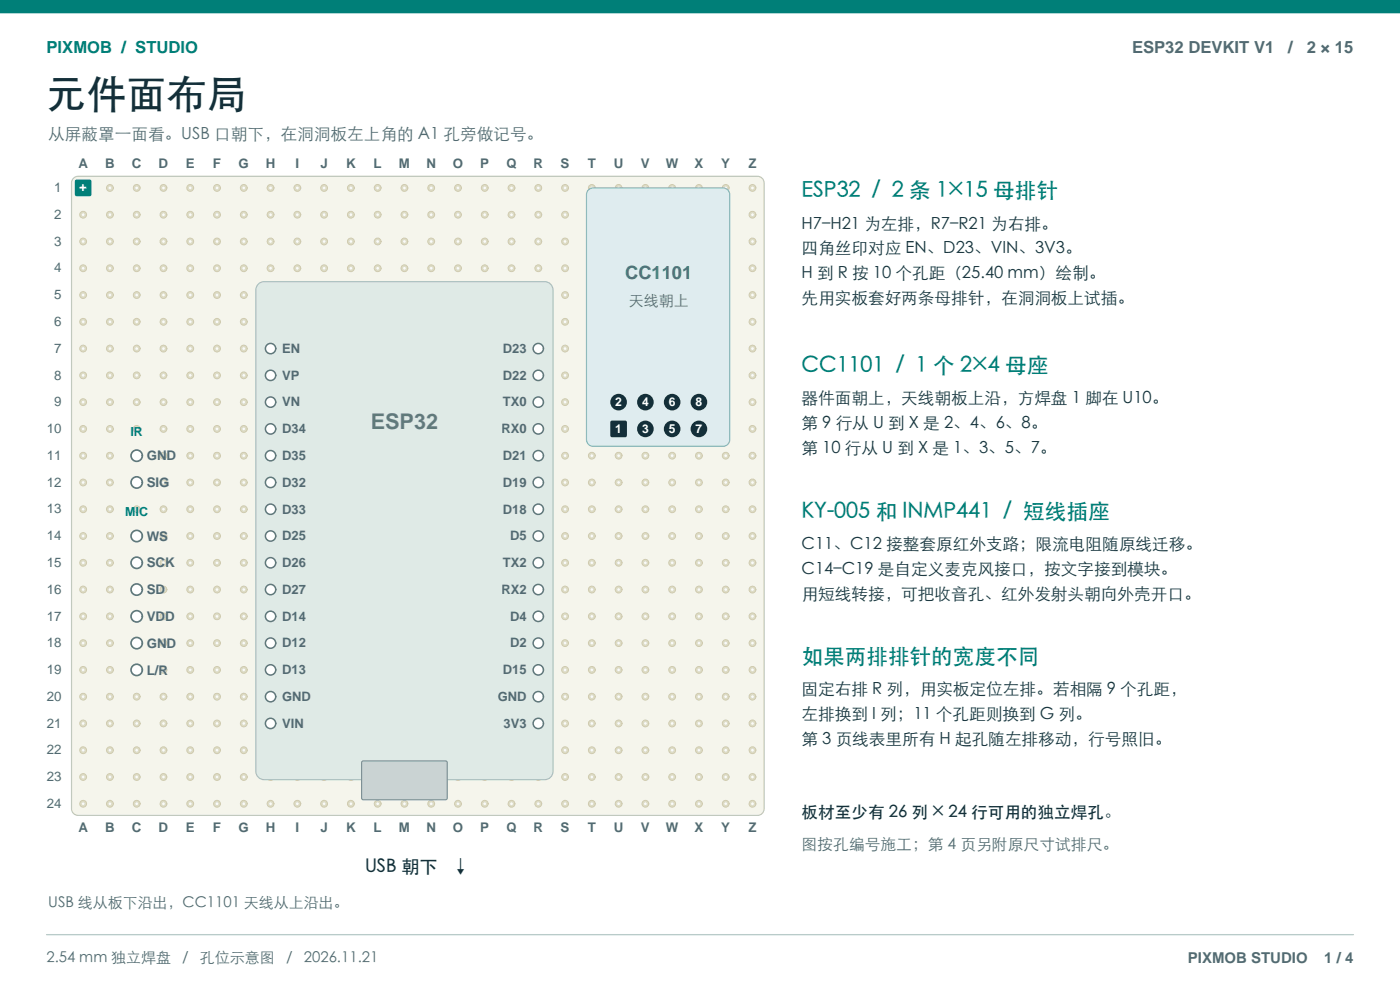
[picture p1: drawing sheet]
<svg xmlns="http://www.w3.org/2000/svg" width="297mm" height="210mm" viewBox="0 0 297 210" stroke-linecap="round" stroke-linejoin="round" font-family="sans-serif">
<defs><g id="words">
<text font-size="8.5" fill="#142f39" x="9.9" y="22.9">元件面布局</text>
<g font-size="4.6" fill="#007f78">
<text x="170" y="42">ESP32 / 2 条 1×15 母排针</text>
<text x="170" y="79">CC1101 / 1 个 2×4 母座</text>
<text x="170" y="110.1">KY-005 和 INMP441 / 短线插座</text>
<text x="170" y="140.8">如果两排排针的宽度不同</text>
</g>
<text font-size="4.6" fill="#64817a" x="78.7" y="91">ESP32</text>
<text font-size="3.9" fill="#3e7182" x="132.6" y="59.2">CC1101</text>
<g font-size="3.9" fill="#142f39">
<text x="77.4" y="185.2">USB 朝下</text>
<text x="95.8" y="185.2">↓</text>
</g>
<text font-size="3.5" fill="#007f78" x="9.9" y="11.3">PIXMOB / STUDIO</text>
<g font-size="3.5" fill="#526b73">
<text x="240.2" y="11.3">ESP32 DEVKIT V1</text>
<text x="273.3" y="11.3">/</text>
<text x="277.2" y="11.3">2 × 15</text>
<text x="10.2" y="29.6">从屏蔽罩一面看。USB 口朝下，在洞洞板左上角的 A1 孔旁做记号。</text>
</g>
<g font-size="3.5" fill="#17363f">
<text x="170" y="48.7">H7–H21 为左排，R7–R21 为右排。</text>
<text x="170" y="54">四角丝印对应 EN、D23、VIN、3V3。</text>
<text x="170" y="59.3">H 到 R 按 10 个孔距（25.40 mm）绘制。</text>
<text x="170" y="64.6">先用实板套好两条母排针，在洞洞板上试插。</text>
<text x="170" y="85.7">器件面朝上，天线朝板上沿，方焊盘 1 脚在 U10。</text>
<text x="170" y="91">第 9 行从 U 到 X 是 2、4、6、8。</text>
<text x="170" y="96.3">第 10 行从 U 到 X 是 1、3、5、7。</text>
<text x="170" y="116.8">C11、C12 接整套原红外支路；限流电阻随原线迁移。</text>
<text x="170" y="122.1">C14–C19 是自定义麦克风接口，按文字接到模块。</text>
<text x="170" y="127.4">用短线转接，可把收音孔、红外发射头朝向外壳开口。</text>
<text x="170" y="147.5">固定右排 R 列，用实板定位左排。若相隔 9 个孔距，</text>
<text x="170" y="152.8">左排换到 I 列；11 个孔距则换到 G 列。</text>
<text x="170" y="158">第 3 页线表里所有 H 起孔随左排移动，行号照旧。</text>
</g>
<text font-size="3.5" fill="#142f39" x="170" y="173.6">板材至少有 26 列 × 24 行可用的独立焊孔。</text>
<text font-size="3.4" fill="#526b73" x="170" y="180.3">图按孔编号施工；第 4 页另附原尺寸试排尺。</text>
<g font-size="3.2" fill="#526b73">
<text x="133.4" y="64.8">天线朝上</text>
<text x="10.2" y="192.6">USB 线从板下沿出，CC1101 天线从上沿出。</text>
<text x="9.9" y="204.3">2.54 mm 独立焊盘</text>
<text x="38.7" y="204.3">/</text>
<text x="42.4" y="204.3">孔位示意图</text>
<text x="60.7" y="204.3">/</text>
<text x="64.5" y="204.3">2026.11.21</text>
<text x="252" y="204.3">PIXMOB STUDIO</text>
<text x="280.9" y="204.3">1 / 4</text>
</g>
<g font-size="2.8" fill="#526b73">
<text x="16.6" y="35.6">A</text>
<text x="22.3" y="35.6">B</text>
<text x="28" y="35.6">C</text>
<text x="33.7" y="35.6">D</text>
<text x="39.4" y="35.6">E</text>
<text x="45.2" y="35.6">F</text>
<text x="50.6" y="35.6">G</text>
<text x="56.4" y="35.6">H</text>
<text x="62.7" y="35.6">I</text>
<text x="68" y="35.6">J</text>
<text x="73.4" y="35.6">K</text>
<text x="79.3" y="35.6">L</text>
<text x="84.6" y="35.6">M</text>
<text x="90.5" y="35.6">N</text>
<text x="96.1" y="35.6">O</text>
<text x="101.9" y="35.6">P</text>
<text x="107.4" y="35.6">Q</text>
<text x="113.2" y="35.6">R</text>
<text x="118.9" y="35.6">S</text>
<text x="124.7" y="35.6">T</text>
<text x="130.2" y="35.6">U</text>
<text x="136" y="35.6">V</text>
<text x="141.3" y="35.6">W</text>
<text x="147.3" y="35.6">X</text>
<text x="153" y="35.6">Y</text>
<text x="158.8" y="35.6">Z</text>
<text x="11.5" y="40.7">1</text>
<text x="11.5" y="46.4">2</text>
<text x="11.5" y="52.1">3</text>
<text x="11.5" y="57.8">4</text>
<text x="11.5" y="63.5">5</text>
<text x="11.5" y="69.1">6</text>
<text x="11.5" y="74.8">7</text>
<text x="59.9" y="74.9">EN</text>
<text x="106.7" y="74.9">D23</text>
<text x="11.5" y="80.5">8</text>
<text x="59.9" y="80.5">VP</text>
<text x="106.7" y="80.5">D22</text>
<text x="11.5" y="86.2">9</text>
<text x="59.9" y="86.2">VN</text>
<text x="106.7" y="86.2">TX0</text>
<text x="9.9" y="91.9">10</text>
<text x="59.9" y="91.9">D34</text>
<text x="106.4" y="91.9">RX0</text>
<text x="9.9" y="97.5">11</text>
<text x="31.1" y="97.6">GND</text>
<text x="59.9" y="97.6">D35</text>
<text x="106.7" y="97.6">D21</text>
<text x="9.9" y="103.2">12</text>
<text x="31.1" y="103.3">SIG</text>
<text x="59.9" y="103.3">D32</text>
<text x="106.7" y="103.3">D19</text>
<text x="9.9" y="108.9">13</text>
<text x="59.9" y="108.9">D33</text>
<text x="106.7" y="108.9">D18</text>
<text x="9.9" y="114.6">14</text>
<text x="31.1" y="114.7">WS</text>
<text x="59.9" y="114.6">D25</text>
<text x="108.2" y="114.6">D5</text>
<text x="9.9" y="120.3">15</text>
<text x="9.9" y="125.9">16</text>
<text x="31.1" y="120.4">SCK</text>
<text x="59.9" y="120.3">D26</text>
<text x="59.9" y="126">D27</text>
<text x="106.4" y="126">RX2</text>
<text x="106.7" y="120.3">TX2</text>
<text x="9.9" y="131.6">17</text>
<text x="31.1" y="126">SD</text>
<text x="31.1" y="131.7">VDD</text>
<text x="59.9" y="131.7">D14</text>
<text x="108.2" y="131.7">D4</text>
<text x="9.9" y="137.3">18</text>
<text x="31.1" y="137.4">GND</text>
<text x="59.9" y="137.3">D12</text>
<text x="108.2" y="137.3">D2</text>
<text x="9.9" y="143">19</text>
<text x="31.1" y="143.1">L/R</text>
<text x="59.9" y="143">D13</text>
<text x="106.7" y="143">D15</text>
<text x="9.9" y="148.7">20</text>
<text x="59.9" y="148.7">GND</text>
<text x="105.6" y="148.7">GND</text>
<text x="9.9" y="154.3">21</text>
<text x="59.9" y="154.4">VIN</text>
<text x="106.8" y="154.4">3V3</text>
<text x="9.9" y="160">22</text>
<text x="9.9" y="165.7">23</text>
<text x="9.9" y="171.4">24</text>
<text x="16.6" y="176.5">A</text>
<text x="22.3" y="176.5">B</text>
<text x="28" y="176.5">C</text>
<text x="33.7" y="176.5">D</text>
<text x="39.4" y="176.5">E</text>
<text x="45.2" y="176.5">F</text>
<text x="50.6" y="176.5">G</text>
<text x="56.4" y="176.5">H</text>
<text x="62.7" y="176.5">I</text>
<text x="68" y="176.5">J</text>
<text x="73.4" y="176.5">K</text>
<text x="79.3" y="176.5">L</text>
<text x="84.6" y="176.5">M</text>
<text x="90.5" y="176.5">N</text>
<text x="96.1" y="176.5">O</text>
<text x="101.9" y="176.5">P</text>
<text x="107.4" y="176.5">Q</text>
<text x="113.2" y="176.5">R</text>
<text x="118.9" y="176.5">S</text>
<text x="124.7" y="176.5">T</text>
<text x="130.2" y="176.5">U</text>
<text x="136" y="176.5">V</text>
<text x="141.3" y="176.5">W</text>
<text x="147.3" y="176.5">X</text>
<text x="153" y="176.5">Y</text>
<text x="158.8" y="176.5">Z</text>
</g>
<text font-size="2.8" fill="#fff" x="16.8" y="40.6">+</text>
<g font-size="2.6" fill="#fff">
<text x="130.5" y="86.2">2</text>
<text x="136.2" y="86.2">4</text>
<text x="141.9" y="86.2">6</text>
<text x="147.6" y="86.2">8</text>
<text x="130.5" y="91.9">1</text>
<text x="136.2" y="91.9">3</text>
<text x="141.9" y="91.9">5</text>
<text x="147.6" y="91.9">7</text>
</g>
<g font-size="2.6" fill="#007f78">
<text x="27.7" y="92.4">IR</text>
<text x="26.6" y="109.4">MIC</text>
</g>
</g></defs>
<path d="M0 0h297v2.8h-297z" fill-rule="evenodd" fill="#007f78"/>
<path d="M9.9 198.3h277.2" fill="none" stroke="#b9cbc9" stroke-width=".28"/>
<path d="M15.7 37.7l.9-.3h144.1a1.41 1.41 0 0 1 1.4 1.4v132.8a1.41 1.41 0 0 1-1.4 1.4h-144.1a1.41 1.41 0 0 1-1.4-1.4v-132.8v-.4z" fill-rule="evenodd" fill="#f5f5ec" stroke="#c0c9b6" stroke-width=".25"/>
<circle cx="17.6" cy="39.9" r=".72" fill="#dddcc6" stroke="#d0cbaf" stroke-width=".21"/>
<circle cx="17.6" cy="39.9" r=".29" fill="#fafbf8"/>
<circle cx="17.6" cy="45.5" r=".72" fill="#dddcc6" stroke="#d0cbaf" stroke-width=".21"/>
<circle cx="17.6" cy="45.5" r=".29" fill="#fafbf8"/>
<circle cx="17.6" cy="51.2" r=".72" fill="#dddcc6" stroke="#d0cbaf" stroke-width=".21"/>
<circle cx="17.6" cy="51.2" r=".29" fill="#fafbf8"/>
<circle cx="17.6" cy="56.9" r=".72" fill="#dddcc6" stroke="#d0cbaf" stroke-width=".21"/>
<circle cx="17.6" cy="56.9" r=".29" fill="#fafbf8"/>
<circle cx="17.6" cy="62.6" r=".72" fill="#dddcc6" stroke="#d0cbaf" stroke-width=".21"/>
<circle cx="17.6" cy="62.6" r=".29" fill="#fafbf8"/>
<circle cx="17.6" cy="68.3" r=".72" fill="#dddcc6" stroke="#d0cbaf" stroke-width=".21"/>
<circle cx="17.6" cy="68.3" r=".29" fill="#fafbf8"/>
<circle cx="17.6" cy="73.9" r=".72" fill="#dddcc6" stroke="#d0cbaf" stroke-width=".21"/>
<circle cx="17.6" cy="73.9" r=".29" fill="#fafbf8"/>
<circle cx="17.6" cy="79.6" r=".72" fill="#dddcc6" stroke="#d0cbaf" stroke-width=".21"/>
<circle cx="17.6" cy="79.6" r=".29" fill="#fafbf8"/>
<circle cx="17.6" cy="85.3" r=".72" fill="#dddcc6" stroke="#d0cbaf" stroke-width=".21"/>
<circle cx="17.6" cy="85.3" r=".29" fill="#fafbf8"/>
<circle cx="17.6" cy="91" r=".72" fill="#dddcc6" stroke="#d0cbaf" stroke-width=".21"/>
<circle cx="17.6" cy="91" r=".29" fill="#fafbf8"/>
<circle cx="17.6" cy="96.7" r=".72" fill="#dddcc6" stroke="#d0cbaf" stroke-width=".21"/>
<circle cx="17.6" cy="96.7" r=".29" fill="#fafbf8"/>
<circle cx="17.6" cy="102.3" r=".72" fill="#dddcc6" stroke="#d0cbaf" stroke-width=".21"/>
<circle cx="17.6" cy="102.3" r=".29" fill="#fafbf8"/>
<circle cx="17.6" cy="108" r=".72" fill="#dddcc6" stroke="#d0cbaf" stroke-width=".21"/>
<circle cx="17.6" cy="108" r=".29" fill="#fafbf8"/>
<circle cx="17.6" cy="113.7" r=".72" fill="#dddcc6" stroke="#d0cbaf" stroke-width=".21"/>
<circle cx="17.6" cy="113.7" r=".29" fill="#fafbf8"/>
<circle cx="17.6" cy="119.4" r=".72" fill="#dddcc6" stroke="#d0cbaf" stroke-width=".21"/>
<circle cx="17.6" cy="119.4" r=".29" fill="#fafbf8"/>
<circle cx="17.6" cy="125.1" r=".72" fill="#dddcc6" stroke="#d0cbaf" stroke-width=".21"/>
<circle cx="17.6" cy="125.1" r=".29" fill="#fafbf8"/>
<circle cx="17.6" cy="130.7" r=".72" fill="#dddcc6" stroke="#d0cbaf" stroke-width=".21"/>
<circle cx="17.6" cy="130.7" r=".29" fill="#fafbf8"/>
<circle cx="17.6" cy="136.4" r=".72" fill="#dddcc6" stroke="#d0cbaf" stroke-width=".21"/>
<circle cx="17.6" cy="136.4" r=".29" fill="#fafbf8"/>
<circle cx="17.6" cy="142.1" r=".72" fill="#dddcc6" stroke="#d0cbaf" stroke-width=".21"/>
<circle cx="17.6" cy="142.1" r=".29" fill="#fafbf8"/>
<circle cx="17.6" cy="147.8" r=".72" fill="#dddcc6" stroke="#d0cbaf" stroke-width=".21"/>
<circle cx="17.6" cy="147.8" r=".29" fill="#fafbf8"/>
<circle cx="17.6" cy="153.5" r=".72" fill="#dddcc6" stroke="#d0cbaf" stroke-width=".21"/>
<circle cx="17.6" cy="153.5" r=".29" fill="#fafbf8"/>
<circle cx="17.6" cy="159.1" r=".72" fill="#dddcc6" stroke="#d0cbaf" stroke-width=".21"/>
<circle cx="17.6" cy="159.1" r=".29" fill="#fafbf8"/>
<circle cx="17.6" cy="164.8" r=".72" fill="#dddcc6" stroke="#d0cbaf" stroke-width=".21"/>
<circle cx="17.6" cy="164.8" r=".29" fill="#fafbf8"/>
<circle cx="17.6" cy="170.5" r=".72" fill="#dddcc6" stroke="#d0cbaf" stroke-width=".21"/>
<circle cx="17.6" cy="170.5" r=".29" fill="#fafbf8"/>
<circle cx="23.3" cy="39.9" r=".72" fill="#dddcc6" stroke="#d0cbaf" stroke-width=".21"/>
<circle cx="23.3" cy="39.9" r=".29" fill="#fafbf8"/>
<circle cx="23.3" cy="45.5" r=".72" fill="#dddcc6" stroke="#d0cbaf" stroke-width=".21"/>
<circle cx="23.3" cy="45.5" r=".29" fill="#fafbf8"/>
<circle cx="23.3" cy="51.2" r=".72" fill="#dddcc6" stroke="#d0cbaf" stroke-width=".21"/>
<circle cx="23.3" cy="51.2" r=".29" fill="#fafbf8"/>
<circle cx="23.3" cy="56.9" r=".72" fill="#dddcc6" stroke="#d0cbaf" stroke-width=".21"/>
<circle cx="23.3" cy="56.9" r=".29" fill="#fafbf8"/>
<circle cx="23.3" cy="62.6" r=".72" fill="#dddcc6" stroke="#d0cbaf" stroke-width=".21"/>
<circle cx="23.3" cy="62.6" r=".29" fill="#fafbf8"/>
<circle cx="23.3" cy="68.3" r=".72" fill="#dddcc6" stroke="#d0cbaf" stroke-width=".21"/>
<circle cx="23.3" cy="68.3" r=".29" fill="#fafbf8"/>
<circle cx="23.3" cy="73.9" r=".72" fill="#dddcc6" stroke="#d0cbaf" stroke-width=".21"/>
<circle cx="23.3" cy="73.9" r=".29" fill="#fafbf8"/>
<circle cx="23.3" cy="79.6" r=".72" fill="#dddcc6" stroke="#d0cbaf" stroke-width=".21"/>
<circle cx="23.3" cy="79.6" r=".29" fill="#fafbf8"/>
<circle cx="23.3" cy="85.3" r=".72" fill="#dddcc6" stroke="#d0cbaf" stroke-width=".21"/>
<circle cx="23.3" cy="85.3" r=".29" fill="#fafbf8"/>
<circle cx="23.3" cy="91" r=".72" fill="#dddcc6" stroke="#d0cbaf" stroke-width=".21"/>
<circle cx="23.3" cy="91" r=".29" fill="#fafbf8"/>
<circle cx="23.3" cy="96.7" r=".72" fill="#dddcc6" stroke="#d0cbaf" stroke-width=".21"/>
<circle cx="23.3" cy="96.7" r=".29" fill="#fafbf8"/>
<circle cx="23.3" cy="102.3" r=".72" fill="#dddcc6" stroke="#d0cbaf" stroke-width=".21"/>
<circle cx="23.3" cy="102.3" r=".29" fill="#fafbf8"/>
<circle cx="23.3" cy="108" r=".72" fill="#dddcc6" stroke="#d0cbaf" stroke-width=".21"/>
<circle cx="23.3" cy="108" r=".29" fill="#fafbf8"/>
<circle cx="23.3" cy="113.7" r=".72" fill="#dddcc6" stroke="#d0cbaf" stroke-width=".21"/>
<circle cx="23.3" cy="113.7" r=".29" fill="#fafbf8"/>
<circle cx="23.3" cy="119.4" r=".72" fill="#dddcc6" stroke="#d0cbaf" stroke-width=".21"/>
<circle cx="23.3" cy="119.4" r=".29" fill="#fafbf8"/>
<circle cx="23.3" cy="125.1" r=".72" fill="#dddcc6" stroke="#d0cbaf" stroke-width=".21"/>
<circle cx="23.3" cy="125.1" r=".29" fill="#fafbf8"/>
<circle cx="23.3" cy="130.7" r=".72" fill="#dddcc6" stroke="#d0cbaf" stroke-width=".21"/>
<circle cx="23.3" cy="130.7" r=".29" fill="#fafbf8"/>
<circle cx="23.3" cy="136.4" r=".72" fill="#dddcc6" stroke="#d0cbaf" stroke-width=".21"/>
<circle cx="23.3" cy="136.4" r=".29" fill="#fafbf8"/>
<circle cx="23.3" cy="142.1" r=".72" fill="#dddcc6" stroke="#d0cbaf" stroke-width=".21"/>
<circle cx="23.3" cy="142.1" r=".29" fill="#fafbf8"/>
<circle cx="23.3" cy="147.8" r=".72" fill="#dddcc6" stroke="#d0cbaf" stroke-width=".21"/>
<circle cx="23.3" cy="147.8" r=".29" fill="#fafbf8"/>
<circle cx="23.3" cy="153.5" r=".72" fill="#dddcc6" stroke="#d0cbaf" stroke-width=".21"/>
<circle cx="23.3" cy="153.5" r=".29" fill="#fafbf8"/>
<circle cx="23.3" cy="159.1" r=".72" fill="#dddcc6" stroke="#d0cbaf" stroke-width=".21"/>
<circle cx="23.3" cy="159.1" r=".29" fill="#fafbf8"/>
<circle cx="23.3" cy="164.8" r=".72" fill="#dddcc6" stroke="#d0cbaf" stroke-width=".21"/>
<circle cx="23.3" cy="164.8" r=".29" fill="#fafbf8"/>
<circle cx="23.3" cy="170.5" r=".72" fill="#dddcc6" stroke="#d0cbaf" stroke-width=".21"/>
<circle cx="23.3" cy="170.5" r=".29" fill="#fafbf8"/>
<circle cx="29" cy="39.9" r=".72" fill="#dddcc6" stroke="#d0cbaf" stroke-width=".21"/>
<circle cx="29" cy="39.9" r=".29" fill="#fafbf8"/>
<circle cx="29" cy="45.5" r=".72" fill="#dddcc6" stroke="#d0cbaf" stroke-width=".21"/>
<circle cx="29" cy="45.5" r=".29" fill="#fafbf8"/>
<circle cx="29" cy="51.2" r=".72" fill="#dddcc6" stroke="#d0cbaf" stroke-width=".21"/>
<circle cx="29" cy="51.2" r=".29" fill="#fafbf8"/>
<circle cx="29" cy="56.9" r=".72" fill="#dddcc6" stroke="#d0cbaf" stroke-width=".21"/>
<circle cx="29" cy="56.9" r=".29" fill="#fafbf8"/>
<circle cx="29" cy="62.6" r=".72" fill="#dddcc6" stroke="#d0cbaf" stroke-width=".21"/>
<circle cx="29" cy="62.6" r=".29" fill="#fafbf8"/>
<circle cx="29" cy="68.3" r=".72" fill="#dddcc6" stroke="#d0cbaf" stroke-width=".21"/>
<circle cx="29" cy="68.3" r=".29" fill="#fafbf8"/>
<circle cx="29" cy="73.9" r=".72" fill="#dddcc6" stroke="#d0cbaf" stroke-width=".21"/>
<circle cx="29" cy="73.9" r=".29" fill="#fafbf8"/>
<circle cx="29" cy="79.6" r=".72" fill="#dddcc6" stroke="#d0cbaf" stroke-width=".21"/>
<circle cx="29" cy="79.6" r=".29" fill="#fafbf8"/>
<circle cx="29" cy="85.3" r=".72" fill="#dddcc6" stroke="#d0cbaf" stroke-width=".21"/>
<circle cx="29" cy="85.3" r=".29" fill="#fafbf8"/>
<circle cx="29" cy="91" r=".72" fill="#dddcc6" stroke="#d0cbaf" stroke-width=".21"/>
<circle cx="29" cy="91" r=".29" fill="#fafbf8"/>
<circle cx="29" cy="96.7" r=".72" fill="#dddcc6" stroke="#d0cbaf" stroke-width=".21"/>
<circle cx="29" cy="96.7" r=".29" fill="#fafbf8"/>
<circle cx="29" cy="102.3" r=".72" fill="#dddcc6" stroke="#d0cbaf" stroke-width=".21"/>
<circle cx="29" cy="102.3" r=".29" fill="#fafbf8"/>
<circle cx="29" cy="108" r=".72" fill="#dddcc6" stroke="#d0cbaf" stroke-width=".21"/>
<circle cx="29" cy="108" r=".29" fill="#fafbf8"/>
<circle cx="29" cy="113.7" r=".72" fill="#dddcc6" stroke="#d0cbaf" stroke-width=".21"/>
<circle cx="29" cy="113.7" r=".29" fill="#fafbf8"/>
<circle cx="29" cy="119.4" r=".72" fill="#dddcc6" stroke="#d0cbaf" stroke-width=".21"/>
<circle cx="29" cy="119.4" r=".29" fill="#fafbf8"/>
<circle cx="29" cy="125.1" r=".72" fill="#dddcc6" stroke="#d0cbaf" stroke-width=".21"/>
<circle cx="29" cy="125.1" r=".29" fill="#fafbf8"/>
<circle cx="29" cy="130.7" r=".72" fill="#dddcc6" stroke="#d0cbaf" stroke-width=".21"/>
<circle cx="29" cy="130.7" r=".29" fill="#fafbf8"/>
<circle cx="29" cy="136.4" r=".72" fill="#dddcc6" stroke="#d0cbaf" stroke-width=".21"/>
<circle cx="29" cy="136.4" r=".29" fill="#fafbf8"/>
<circle cx="29" cy="142.1" r=".72" fill="#dddcc6" stroke="#d0cbaf" stroke-width=".21"/>
<circle cx="29" cy="142.1" r=".29" fill="#fafbf8"/>
<circle cx="29" cy="147.8" r=".72" fill="#dddcc6" stroke="#d0cbaf" stroke-width=".21"/>
<circle cx="29" cy="147.8" r=".29" fill="#fafbf8"/>
<circle cx="29" cy="153.5" r=".72" fill="#dddcc6" stroke="#d0cbaf" stroke-width=".21"/>
<circle cx="29" cy="153.5" r=".29" fill="#fafbf8"/>
<circle cx="29" cy="159.1" r=".72" fill="#dddcc6" stroke="#d0cbaf" stroke-width=".21"/>
<circle cx="29" cy="159.1" r=".29" fill="#fafbf8"/>
<circle cx="29" cy="164.8" r=".72" fill="#dddcc6" stroke="#d0cbaf" stroke-width=".21"/>
<circle cx="29" cy="164.8" r=".29" fill="#fafbf8"/>
<circle cx="29" cy="170.5" r=".72" fill="#dddcc6" stroke="#d0cbaf" stroke-width=".21"/>
<circle cx="29" cy="170.5" r=".29" fill="#fafbf8"/>
<circle cx="34.7" cy="39.9" r=".72" fill="#dddcc6" stroke="#d0cbaf" stroke-width=".21"/>
<circle cx="34.7" cy="39.9" r=".29" fill="#fafbf8"/>
<circle cx="34.7" cy="45.5" r=".72" fill="#dddcc6" stroke="#d0cbaf" stroke-width=".21"/>
<circle cx="34.7" cy="45.5" r=".29" fill="#fafbf8"/>
<circle cx="34.7" cy="51.2" r=".72" fill="#dddcc6" stroke="#d0cbaf" stroke-width=".21"/>
<circle cx="34.7" cy="51.2" r=".29" fill="#fafbf8"/>
<circle cx="34.7" cy="56.9" r=".72" fill="#dddcc6" stroke="#d0cbaf" stroke-width=".21"/>
<circle cx="34.7" cy="56.9" r=".29" fill="#fafbf8"/>
<circle cx="34.7" cy="62.6" r=".72" fill="#dddcc6" stroke="#d0cbaf" stroke-width=".21"/>
<circle cx="34.7" cy="62.6" r=".29" fill="#fafbf8"/>
<circle cx="34.7" cy="68.3" r=".72" fill="#dddcc6" stroke="#d0cbaf" stroke-width=".21"/>
<circle cx="34.7" cy="68.3" r=".29" fill="#fafbf8"/>
<circle cx="34.7" cy="73.9" r=".72" fill="#dddcc6" stroke="#d0cbaf" stroke-width=".21"/>
<circle cx="34.7" cy="73.9" r=".29" fill="#fafbf8"/>
<circle cx="34.7" cy="79.6" r=".72" fill="#dddcc6" stroke="#d0cbaf" stroke-width=".21"/>
<circle cx="34.7" cy="79.6" r=".29" fill="#fafbf8"/>
<circle cx="34.7" cy="85.3" r=".72" fill="#dddcc6" stroke="#d0cbaf" stroke-width=".21"/>
<circle cx="34.7" cy="85.3" r=".29" fill="#fafbf8"/>
<circle cx="34.7" cy="91" r=".72" fill="#dddcc6" stroke="#d0cbaf" stroke-width=".21"/>
<circle cx="34.7" cy="91" r=".29" fill="#fafbf8"/>
<circle cx="34.7" cy="96.7" r=".72" fill="#dddcc6" stroke="#d0cbaf" stroke-width=".21"/>
<circle cx="34.7" cy="96.7" r=".29" fill="#fafbf8"/>
<circle cx="34.7" cy="102.3" r=".72" fill="#dddcc6" stroke="#d0cbaf" stroke-width=".21"/>
<circle cx="34.7" cy="102.3" r=".29" fill="#fafbf8"/>
<circle cx="34.7" cy="108" r=".72" fill="#dddcc6" stroke="#d0cbaf" stroke-width=".21"/>
<circle cx="34.7" cy="108" r=".29" fill="#fafbf8"/>
<circle cx="34.7" cy="113.7" r=".72" fill="#dddcc6" stroke="#d0cbaf" stroke-width=".21"/>
<circle cx="34.7" cy="113.7" r=".29" fill="#fafbf8"/>
<circle cx="34.7" cy="119.4" r=".72" fill="#dddcc6" stroke="#d0cbaf" stroke-width=".21"/>
<circle cx="34.7" cy="119.4" r=".29" fill="#fafbf8"/>
<circle cx="34.7" cy="125.1" r=".72" fill="#dddcc6" stroke="#d0cbaf" stroke-width=".21"/>
<circle cx="34.7" cy="125.1" r=".29" fill="#fafbf8"/>
<circle cx="34.7" cy="130.7" r=".72" fill="#dddcc6" stroke="#d0cbaf" stroke-width=".21"/>
<circle cx="34.7" cy="130.7" r=".29" fill="#fafbf8"/>
<circle cx="34.7" cy="136.4" r=".72" fill="#dddcc6" stroke="#d0cbaf" stroke-width=".21"/>
<circle cx="34.7" cy="136.4" r=".29" fill="#fafbf8"/>
<circle cx="34.7" cy="142.1" r=".72" fill="#dddcc6" stroke="#d0cbaf" stroke-width=".21"/>
<circle cx="34.7" cy="142.1" r=".29" fill="#fafbf8"/>
<circle cx="34.7" cy="147.8" r=".72" fill="#dddcc6" stroke="#d0cbaf" stroke-width=".21"/>
<circle cx="34.7" cy="147.8" r=".29" fill="#fafbf8"/>
<circle cx="34.7" cy="153.5" r=".72" fill="#dddcc6" stroke="#d0cbaf" stroke-width=".21"/>
<circle cx="34.7" cy="153.5" r=".29" fill="#fafbf8"/>
<circle cx="34.7" cy="159.1" r=".72" fill="#dddcc6" stroke="#d0cbaf" stroke-width=".21"/>
<circle cx="34.7" cy="159.1" r=".29" fill="#fafbf8"/>
<circle cx="34.7" cy="164.8" r=".72" fill="#dddcc6" stroke="#d0cbaf" stroke-width=".21"/>
<circle cx="34.7" cy="164.8" r=".29" fill="#fafbf8"/>
<circle cx="34.7" cy="170.5" r=".72" fill="#dddcc6" stroke="#d0cbaf" stroke-width=".21"/>
<circle cx="34.7" cy="170.5" r=".29" fill="#fafbf8"/>
<circle cx="40.4" cy="39.9" r=".72" fill="#dddcc6" stroke="#d0cbaf" stroke-width=".21"/>
<circle cx="40.4" cy="39.9" r=".29" fill="#fafbf8"/>
<circle cx="40.4" cy="45.5" r=".72" fill="#dddcc6" stroke="#d0cbaf" stroke-width=".21"/>
<circle cx="40.4" cy="45.5" r=".29" fill="#fafbf8"/>
<circle cx="40.4" cy="51.2" r=".72" fill="#dddcc6" stroke="#d0cbaf" stroke-width=".21"/>
<circle cx="40.4" cy="51.2" r=".29" fill="#fafbf8"/>
<circle cx="40.4" cy="56.9" r=".72" fill="#dddcc6" stroke="#d0cbaf" stroke-width=".21"/>
<circle cx="40.4" cy="56.9" r=".29" fill="#fafbf8"/>
<circle cx="40.4" cy="62.6" r=".72" fill="#dddcc6" stroke="#d0cbaf" stroke-width=".21"/>
<circle cx="40.4" cy="62.6" r=".29" fill="#fafbf8"/>
<circle cx="40.4" cy="68.3" r=".72" fill="#dddcc6" stroke="#d0cbaf" stroke-width=".21"/>
<circle cx="40.4" cy="68.3" r=".29" fill="#fafbf8"/>
<circle cx="40.4" cy="73.9" r=".72" fill="#dddcc6" stroke="#d0cbaf" stroke-width=".21"/>
<circle cx="40.4" cy="73.9" r=".29" fill="#fafbf8"/>
<circle cx="40.4" cy="79.6" r=".72" fill="#dddcc6" stroke="#d0cbaf" stroke-width=".21"/>
<circle cx="40.4" cy="79.6" r=".29" fill="#fafbf8"/>
<circle cx="40.4" cy="85.3" r=".72" fill="#dddcc6" stroke="#d0cbaf" stroke-width=".21"/>
<circle cx="40.4" cy="85.3" r=".29" fill="#fafbf8"/>
<circle cx="40.4" cy="91" r=".72" fill="#dddcc6" stroke="#d0cbaf" stroke-width=".21"/>
<circle cx="40.4" cy="91" r=".29" fill="#fafbf8"/>
<circle cx="40.4" cy="96.7" r=".72" fill="#dddcc6" stroke="#d0cbaf" stroke-width=".21"/>
<circle cx="40.4" cy="96.7" r=".29" fill="#fafbf8"/>
<circle cx="40.4" cy="102.3" r=".72" fill="#dddcc6" stroke="#d0cbaf" stroke-width=".21"/>
<circle cx="40.4" cy="102.3" r=".29" fill="#fafbf8"/>
<circle cx="40.4" cy="108" r=".72" fill="#dddcc6" stroke="#d0cbaf" stroke-width=".21"/>
<circle cx="40.4" cy="108" r=".29" fill="#fafbf8"/>
<circle cx="40.4" cy="113.7" r=".72" fill="#dddcc6" stroke="#d0cbaf" stroke-width=".21"/>
<circle cx="40.4" cy="113.7" r=".29" fill="#fafbf8"/>
<circle cx="40.4" cy="119.4" r=".72" fill="#dddcc6" stroke="#d0cbaf" stroke-width=".21"/>
<circle cx="40.4" cy="119.4" r=".29" fill="#fafbf8"/>
<circle cx="40.4" cy="125.1" r=".72" fill="#dddcc6" stroke="#d0cbaf" stroke-width=".21"/>
<circle cx="40.4" cy="125.1" r=".29" fill="#fafbf8"/>
<circle cx="40.4" cy="130.7" r=".72" fill="#dddcc6" stroke="#d0cbaf" stroke-width=".21"/>
<circle cx="40.4" cy="130.7" r=".29" fill="#fafbf8"/>
<circle cx="40.4" cy="136.4" r=".72" fill="#dddcc6" stroke="#d0cbaf" stroke-width=".21"/>
<circle cx="40.4" cy="136.4" r=".29" fill="#fafbf8"/>
<circle cx="40.4" cy="142.1" r=".72" fill="#dddcc6" stroke="#d0cbaf" stroke-width=".21"/>
<circle cx="40.4" cy="142.1" r=".29" fill="#fafbf8"/>
<circle cx="40.4" cy="147.8" r=".72" fill="#dddcc6" stroke="#d0cbaf" stroke-width=".21"/>
<circle cx="40.4" cy="147.8" r=".29" fill="#fafbf8"/>
<circle cx="40.4" cy="153.5" r=".72" fill="#dddcc6" stroke="#d0cbaf" stroke-width=".21"/>
<circle cx="40.4" cy="153.5" r=".29" fill="#fafbf8"/>
<circle cx="40.4" cy="159.1" r=".72" fill="#dddcc6" stroke="#d0cbaf" stroke-width=".21"/>
<circle cx="40.4" cy="159.1" r=".29" fill="#fafbf8"/>
<circle cx="40.4" cy="164.8" r=".72" fill="#dddcc6" stroke="#d0cbaf" stroke-width=".21"/>
<circle cx="40.4" cy="164.8" r=".29" fill="#fafbf8"/>
<circle cx="40.4" cy="170.5" r=".72" fill="#dddcc6" stroke="#d0cbaf" stroke-width=".21"/>
<circle cx="40.4" cy="170.5" r=".29" fill="#fafbf8"/>
<circle cx="46" cy="39.9" r=".72" fill="#dddcc6" stroke="#d0cbaf" stroke-width=".21"/>
<circle cx="46" cy="39.9" r=".29" fill="#fafbf8"/>
<circle cx="46" cy="45.5" r=".72" fill="#dddcc6" stroke="#d0cbaf" stroke-width=".21"/>
<circle cx="46" cy="45.5" r=".29" fill="#fafbf8"/>
<circle cx="46" cy="51.2" r=".72" fill="#dddcc6" stroke="#d0cbaf" stroke-width=".21"/>
<circle cx="46" cy="51.2" r=".29" fill="#fafbf8"/>
<circle cx="46" cy="56.9" r=".72" fill="#dddcc6" stroke="#d0cbaf" stroke-width=".21"/>
<circle cx="46" cy="56.9" r=".29" fill="#fafbf8"/>
<circle cx="46" cy="62.6" r=".72" fill="#dddcc6" stroke="#d0cbaf" stroke-width=".21"/>
<circle cx="46" cy="62.6" r=".29" fill="#fafbf8"/>
<circle cx="46" cy="68.3" r=".72" fill="#dddcc6" stroke="#d0cbaf" stroke-width=".21"/>
<circle cx="46" cy="68.3" r=".29" fill="#fafbf8"/>
<circle cx="46" cy="73.9" r=".72" fill="#dddcc6" stroke="#d0cbaf" stroke-width=".21"/>
<circle cx="46" cy="73.9" r=".29" fill="#fafbf8"/>
<circle cx="46" cy="79.6" r=".72" fill="#dddcc6" stroke="#d0cbaf" stroke-width=".21"/>
<circle cx="46" cy="79.6" r=".29" fill="#fafbf8"/>
<circle cx="46" cy="85.3" r=".72" fill="#dddcc6" stroke="#d0cbaf" stroke-width=".21"/>
<circle cx="46" cy="85.3" r=".29" fill="#fafbf8"/>
<circle cx="46" cy="91" r=".72" fill="#dddcc6" stroke="#d0cbaf" stroke-width=".21"/>
<circle cx="46" cy="91" r=".29" fill="#fafbf8"/>
<circle cx="46" cy="96.7" r=".72" fill="#dddcc6" stroke="#d0cbaf" stroke-width=".21"/>
<circle cx="46" cy="96.7" r=".29" fill="#fafbf8"/>
<circle cx="46" cy="102.3" r=".72" fill="#dddcc6" stroke="#d0cbaf" stroke-width=".21"/>
<circle cx="46" cy="102.3" r=".29" fill="#fafbf8"/>
<circle cx="46" cy="108" r=".72" fill="#dddcc6" stroke="#d0cbaf" stroke-width=".21"/>
<circle cx="46" cy="108" r=".29" fill="#fafbf8"/>
<circle cx="46" cy="113.7" r=".72" fill="#dddcc6" stroke="#d0cbaf" stroke-width=".21"/>
<circle cx="46" cy="113.7" r=".29" fill="#fafbf8"/>
<circle cx="46" cy="119.4" r=".72" fill="#dddcc6" stroke="#d0cbaf" stroke-width=".21"/>
<circle cx="46" cy="119.4" r=".29" fill="#fafbf8"/>
<circle cx="46" cy="125.1" r=".72" fill="#dddcc6" stroke="#d0cbaf" stroke-width=".21"/>
<circle cx="46" cy="125.1" r=".29" fill="#fafbf8"/>
<circle cx="46" cy="130.7" r=".72" fill="#dddcc6" stroke="#d0cbaf" stroke-width=".21"/>
<circle cx="46" cy="130.7" r=".29" fill="#fafbf8"/>
<circle cx="46" cy="136.4" r=".72" fill="#dddcc6" stroke="#d0cbaf" stroke-width=".21"/>
<circle cx="46" cy="136.4" r=".29" fill="#fafbf8"/>
<circle cx="46" cy="142.1" r=".72" fill="#dddcc6" stroke="#d0cbaf" stroke-width=".21"/>
<circle cx="46" cy="142.1" r=".29" fill="#fafbf8"/>
<circle cx="46" cy="147.8" r=".72" fill="#dddcc6" stroke="#d0cbaf" stroke-width=".21"/>
<circle cx="46" cy="147.8" r=".29" fill="#fafbf8"/>
<circle cx="46" cy="153.5" r=".72" fill="#dddcc6" stroke="#d0cbaf" stroke-width=".21"/>
<circle cx="46" cy="153.5" r=".29" fill="#fafbf8"/>
<circle cx="46" cy="159.1" r=".72" fill="#dddcc6" stroke="#d0cbaf" stroke-width=".21"/>
<circle cx="46" cy="159.1" r=".29" fill="#fafbf8"/>
<circle cx="46" cy="164.8" r=".72" fill="#dddcc6" stroke="#d0cbaf" stroke-width=".21"/>
<circle cx="46" cy="164.8" r=".29" fill="#fafbf8"/>
<circle cx="46" cy="170.5" r=".72" fill="#dddcc6" stroke="#d0cbaf" stroke-width=".21"/>
<circle cx="46" cy="170.5" r=".29" fill="#fafbf8"/>
<circle cx="51.7" cy="39.9" r=".72" fill="#dddcc6" stroke="#d0cbaf" stroke-width=".21"/>
<circle cx="51.7" cy="39.9" r=".29" fill="#fafbf8"/>
<circle cx="51.7" cy="45.5" r=".72" fill="#dddcc6" stroke="#d0cbaf" stroke-width=".21"/>
<circle cx="51.7" cy="45.5" r=".29" fill="#fafbf8"/>
<circle cx="51.7" cy="51.2" r=".72" fill="#dddcc6" stroke="#d0cbaf" stroke-width=".21"/>
<circle cx="51.7" cy="51.2" r=".29" fill="#fafbf8"/>
<circle cx="51.7" cy="56.9" r=".72" fill="#dddcc6" stroke="#d0cbaf" stroke-width=".21"/>
<circle cx="51.7" cy="56.9" r=".29" fill="#fafbf8"/>
<circle cx="51.7" cy="62.6" r=".72" fill="#dddcc6" stroke="#d0cbaf" stroke-width=".21"/>
<circle cx="51.7" cy="62.6" r=".29" fill="#fafbf8"/>
<circle cx="51.7" cy="68.3" r=".72" fill="#dddcc6" stroke="#d0cbaf" stroke-width=".21"/>
<circle cx="51.7" cy="68.3" r=".29" fill="#fafbf8"/>
<circle cx="51.7" cy="73.9" r=".72" fill="#dddcc6" stroke="#d0cbaf" stroke-width=".21"/>
<circle cx="51.7" cy="73.9" r=".29" fill="#fafbf8"/>
<circle cx="51.7" cy="79.6" r=".72" fill="#dddcc6" stroke="#d0cbaf" stroke-width=".21"/>
<circle cx="51.7" cy="79.6" r=".29" fill="#fafbf8"/>
<circle cx="51.7" cy="85.3" r=".72" fill="#dddcc6" stroke="#d0cbaf" stroke-width=".21"/>
<circle cx="51.7" cy="85.3" r=".29" fill="#fafbf8"/>
<circle cx="51.7" cy="91" r=".72" fill="#dddcc6" stroke="#d0cbaf" stroke-width=".21"/>
<circle cx="51.7" cy="91" r=".29" fill="#fafbf8"/>
<circle cx="51.7" cy="96.7" r=".72" fill="#dddcc6" stroke="#d0cbaf" stroke-width=".21"/>
<circle cx="51.7" cy="96.7" r=".29" fill="#fafbf8"/>
<circle cx="51.7" cy="102.3" r=".72" fill="#dddcc6" stroke="#d0cbaf" stroke-width=".21"/>
<circle cx="51.7" cy="102.3" r=".29" fill="#fafbf8"/>
<circle cx="51.7" cy="108" r=".72" fill="#dddcc6" stroke="#d0cbaf" stroke-width=".21"/>
<circle cx="51.7" cy="108" r=".29" fill="#fafbf8"/>
<circle cx="51.7" cy="113.7" r=".72" fill="#dddcc6" stroke="#d0cbaf" stroke-width=".21"/>
<circle cx="51.7" cy="113.7" r=".29" fill="#fafbf8"/>
<circle cx="51.7" cy="119.4" r=".72" fill="#dddcc6" stroke="#d0cbaf" stroke-width=".21"/>
<circle cx="51.7" cy="119.4" r=".29" fill="#fafbf8"/>
<circle cx="51.7" cy="125.1" r=".72" fill="#dddcc6" stroke="#d0cbaf" stroke-width=".21"/>
<circle cx="51.7" cy="125.1" r=".29" fill="#fafbf8"/>
<circle cx="51.7" cy="130.7" r=".72" fill="#dddcc6" stroke="#d0cbaf" stroke-width=".21"/>
<circle cx="51.7" cy="130.7" r=".29" fill="#fafbf8"/>
<circle cx="51.7" cy="136.4" r=".72" fill="#dddcc6" stroke="#d0cbaf" stroke-width=".21"/>
<circle cx="51.7" cy="136.4" r=".29" fill="#fafbf8"/>
<circle cx="51.7" cy="142.1" r=".72" fill="#dddcc6" stroke="#d0cbaf" stroke-width=".21"/>
<circle cx="51.7" cy="142.1" r=".29" fill="#fafbf8"/>
<circle cx="51.7" cy="147.8" r=".72" fill="#dddcc6" stroke="#d0cbaf" stroke-width=".21"/>
<circle cx="51.7" cy="147.8" r=".29" fill="#fafbf8"/>
<circle cx="51.7" cy="153.5" r=".72" fill="#dddcc6" stroke="#d0cbaf" stroke-width=".21"/>
<circle cx="51.7" cy="153.5" r=".29" fill="#fafbf8"/>
<circle cx="51.7" cy="159.1" r=".72" fill="#dddcc6" stroke="#d0cbaf" stroke-width=".21"/>
<circle cx="51.7" cy="159.1" r=".29" fill="#fafbf8"/>
<circle cx="51.7" cy="164.8" r=".72" fill="#dddcc6" stroke="#d0cbaf" stroke-width=".21"/>
<circle cx="51.7" cy="164.8" r=".29" fill="#fafbf8"/>
<circle cx="51.7" cy="170.5" r=".72" fill="#dddcc6" stroke="#d0cbaf" stroke-width=".21"/>
<circle cx="51.7" cy="170.5" r=".29" fill="#fafbf8"/>
<circle cx="57.4" cy="39.9" r=".72" fill="#dddcc6" stroke="#d0cbaf" stroke-width=".21"/>
<circle cx="57.4" cy="39.9" r=".29" fill="#fafbf8"/>
<circle cx="57.4" cy="45.5" r=".72" fill="#dddcc6" stroke="#d0cbaf" stroke-width=".21"/>
<circle cx="57.4" cy="45.5" r=".29" fill="#fafbf8"/>
<circle cx="57.4" cy="51.2" r=".72" fill="#dddcc6" stroke="#d0cbaf" stroke-width=".21"/>
<circle cx="57.4" cy="51.2" r=".29" fill="#fafbf8"/>
<circle cx="57.4" cy="56.9" r=".72" fill="#dddcc6" stroke="#d0cbaf" stroke-width=".21"/>
<circle cx="57.4" cy="56.9" r=".29" fill="#fafbf8"/>
<circle cx="57.4" cy="62.6" r=".72" fill="#dddcc6" stroke="#d0cbaf" stroke-width=".21"/>
<circle cx="57.4" cy="62.6" r=".29" fill="#fafbf8"/>
<circle cx="57.4" cy="68.3" r=".72" fill="#dddcc6" stroke="#d0cbaf" stroke-width=".21"/>
<circle cx="57.4" cy="68.3" r=".29" fill="#fafbf8"/>
<circle cx="57.4" cy="73.9" r=".72" fill="#dddcc6" stroke="#d0cbaf" stroke-width=".21"/>
<circle cx="57.4" cy="73.9" r=".29" fill="#fafbf8"/>
<circle cx="57.4" cy="79.6" r=".72" fill="#dddcc6" stroke="#d0cbaf" stroke-width=".21"/>
<circle cx="57.4" cy="79.6" r=".29" fill="#fafbf8"/>
<circle cx="57.4" cy="85.3" r=".72" fill="#dddcc6" stroke="#d0cbaf" stroke-width=".21"/>
<circle cx="57.4" cy="85.3" r=".29" fill="#fafbf8"/>
<circle cx="57.4" cy="91" r=".72" fill="#dddcc6" stroke="#d0cbaf" stroke-width=".21"/>
<circle cx="57.4" cy="91" r=".29" fill="#fafbf8"/>
<circle cx="57.4" cy="96.7" r=".72" fill="#dddcc6" stroke="#d0cbaf" stroke-width=".21"/>
<circle cx="57.4" cy="96.7" r=".29" fill="#fafbf8"/>
<circle cx="57.4" cy="102.3" r=".72" fill="#dddcc6" stroke="#d0cbaf" stroke-width=".21"/>
<circle cx="57.4" cy="102.3" r=".29" fill="#fafbf8"/>
<circle cx="57.4" cy="108" r=".72" fill="#dddcc6" stroke="#d0cbaf" stroke-width=".21"/>
<circle cx="57.4" cy="108" r=".29" fill="#fafbf8"/>
<circle cx="57.4" cy="113.7" r=".72" fill="#dddcc6" stroke="#d0cbaf" stroke-width=".21"/>
<circle cx="57.4" cy="113.7" r=".29" fill="#fafbf8"/>
<circle cx="57.4" cy="119.4" r=".72" fill="#dddcc6" stroke="#d0cbaf" stroke-width=".21"/>
<circle cx="57.4" cy="119.4" r=".29" fill="#fafbf8"/>
<circle cx="57.4" cy="125.1" r=".72" fill="#dddcc6" stroke="#d0cbaf" stroke-width=".21"/>
<circle cx="57.4" cy="125.1" r=".29" fill="#fafbf8"/>
<circle cx="57.4" cy="130.7" r=".72" fill="#dddcc6" stroke="#d0cbaf" stroke-width=".21"/>
<circle cx="57.4" cy="130.7" r=".29" fill="#fafbf8"/>
<circle cx="57.4" cy="136.4" r=".72" fill="#dddcc6" stroke="#d0cbaf" stroke-width=".21"/>
<circle cx="57.4" cy="136.4" r=".29" fill="#fafbf8"/>
<circle cx="57.4" cy="142.1" r=".72" fill="#dddcc6" stroke="#d0cbaf" stroke-width=".21"/>
<circle cx="57.4" cy="142.1" r=".29" fill="#fafbf8"/>
<circle cx="57.4" cy="147.8" r=".72" fill="#dddcc6" stroke="#d0cbaf" stroke-width=".21"/>
<circle cx="57.4" cy="147.8" r=".29" fill="#fafbf8"/>
<circle cx="57.4" cy="153.5" r=".72" fill="#dddcc6" stroke="#d0cbaf" stroke-width=".21"/>
<circle cx="57.4" cy="153.5" r=".29" fill="#fafbf8"/>
<circle cx="57.4" cy="159.1" r=".72" fill="#dddcc6" stroke="#d0cbaf" stroke-width=".21"/>
<circle cx="57.4" cy="159.1" r=".29" fill="#fafbf8"/>
<circle cx="57.4" cy="164.8" r=".72" fill="#dddcc6" stroke="#d0cbaf" stroke-width=".21"/>
<circle cx="57.4" cy="164.8" r=".29" fill="#fafbf8"/>
<circle cx="57.4" cy="170.5" r=".72" fill="#dddcc6" stroke="#d0cbaf" stroke-width=".21"/>
<circle cx="57.4" cy="170.5" r=".29" fill="#fafbf8"/>
<circle cx="63.1" cy="39.9" r=".72" fill="#dddcc6" stroke="#d0cbaf" stroke-width=".21"/>
<circle cx="63.1" cy="39.9" r=".29" fill="#fafbf8"/>
<circle cx="63.1" cy="45.5" r=".72" fill="#dddcc6" stroke="#d0cbaf" stroke-width=".21"/>
<circle cx="63.1" cy="45.5" r=".29" fill="#fafbf8"/>
<circle cx="63.1" cy="51.2" r=".72" fill="#dddcc6" stroke="#d0cbaf" stroke-width=".21"/>
<circle cx="63.1" cy="51.2" r=".29" fill="#fafbf8"/>
<circle cx="63.1" cy="56.9" r=".72" fill="#dddcc6" stroke="#d0cbaf" stroke-width=".21"/>
<circle cx="63.1" cy="56.9" r=".29" fill="#fafbf8"/>
<circle cx="63.1" cy="62.6" r=".72" fill="#dddcc6" stroke="#d0cbaf" stroke-width=".21"/>
<circle cx="63.1" cy="62.6" r=".29" fill="#fafbf8"/>
<circle cx="63.1" cy="68.3" r=".72" fill="#dddcc6" stroke="#d0cbaf" stroke-width=".21"/>
<circle cx="63.1" cy="68.3" r=".29" fill="#fafbf8"/>
<circle cx="63.1" cy="73.9" r=".72" fill="#dddcc6" stroke="#d0cbaf" stroke-width=".21"/>
<circle cx="63.1" cy="73.9" r=".29" fill="#fafbf8"/>
<circle cx="63.1" cy="79.6" r=".72" fill="#dddcc6" stroke="#d0cbaf" stroke-width=".21"/>
<circle cx="63.1" cy="79.6" r=".29" fill="#fafbf8"/>
<circle cx="63.1" cy="85.3" r=".72" fill="#dddcc6" stroke="#d0cbaf" stroke-width=".21"/>
<circle cx="63.1" cy="85.3" r=".29" fill="#fafbf8"/>
<circle cx="63.1" cy="91" r=".72" fill="#dddcc6" stroke="#d0cbaf" stroke-width=".21"/>
<circle cx="63.1" cy="91" r=".29" fill="#fafbf8"/>
<circle cx="63.1" cy="96.7" r=".72" fill="#dddcc6" stroke="#d0cbaf" stroke-width=".21"/>
<circle cx="63.1" cy="96.7" r=".29" fill="#fafbf8"/>
<circle cx="63.1" cy="102.3" r=".72" fill="#dddcc6" stroke="#d0cbaf" stroke-width=".21"/>
<circle cx="63.1" cy="102.3" r=".29" fill="#fafbf8"/>
<circle cx="63.1" cy="108" r=".72" fill="#dddcc6" stroke="#d0cbaf" stroke-width=".21"/>
<circle cx="63.1" cy="108" r=".29" fill="#fafbf8"/>
<circle cx="63.1" cy="113.7" r=".72" fill="#dddcc6" stroke="#d0cbaf" stroke-width=".21"/>
<circle cx="63.1" cy="113.7" r=".29" fill="#fafbf8"/>
<circle cx="63.1" cy="119.4" r=".72" fill="#dddcc6" stroke="#d0cbaf" stroke-width=".21"/>
<circle cx="63.1" cy="119.4" r=".29" fill="#fafbf8"/>
<circle cx="63.1" cy="125.1" r=".72" fill="#dddcc6" stroke="#d0cbaf" stroke-width=".21"/>
<circle cx="63.1" cy="125.1" r=".29" fill="#fafbf8"/>
<circle cx="63.1" cy="130.7" r=".72" fill="#dddcc6" stroke="#d0cbaf" stroke-width=".21"/>
<circle cx="63.1" cy="130.7" r=".29" fill="#fafbf8"/>
<circle cx="63.1" cy="136.4" r=".72" fill="#dddcc6" stroke="#d0cbaf" stroke-width=".21"/>
<circle cx="63.1" cy="136.4" r=".29" fill="#fafbf8"/>
<circle cx="63.1" cy="142.1" r=".72" fill="#dddcc6" stroke="#d0cbaf" stroke-width=".21"/>
<circle cx="63.1" cy="142.1" r=".29" fill="#fafbf8"/>
<circle cx="63.1" cy="147.8" r=".72" fill="#dddcc6" stroke="#d0cbaf" stroke-width=".21"/>
<circle cx="63.1" cy="147.8" r=".29" fill="#fafbf8"/>
<circle cx="63.1" cy="153.5" r=".72" fill="#dddcc6" stroke="#d0cbaf" stroke-width=".21"/>
<circle cx="63.1" cy="153.5" r=".29" fill="#fafbf8"/>
<circle cx="63.1" cy="159.1" r=".72" fill="#dddcc6" stroke="#d0cbaf" stroke-width=".21"/>
<circle cx="63.1" cy="159.1" r=".29" fill="#fafbf8"/>
<circle cx="63.1" cy="164.8" r=".72" fill="#dddcc6" stroke="#d0cbaf" stroke-width=".21"/>
<circle cx="63.1" cy="164.8" r=".29" fill="#fafbf8"/>
<circle cx="63.1" cy="170.5" r=".72" fill="#dddcc6" stroke="#d0cbaf" stroke-width=".21"/>
<circle cx="63.1" cy="170.5" r=".29" fill="#fafbf8"/>
<circle cx="68.8" cy="39.9" r=".72" fill="#dddcc6" stroke="#d0cbaf" stroke-width=".21"/>
<circle cx="68.8" cy="39.9" r=".29" fill="#fafbf8"/>
<circle cx="68.8" cy="45.5" r=".72" fill="#dddcc6" stroke="#d0cbaf" stroke-width=".21"/>
<circle cx="68.8" cy="45.5" r=".29" fill="#fafbf8"/>
<circle cx="68.8" cy="51.2" r=".72" fill="#dddcc6" stroke="#d0cbaf" stroke-width=".21"/>
<circle cx="68.8" cy="51.2" r=".29" fill="#fafbf8"/>
<circle cx="68.8" cy="56.9" r=".72" fill="#dddcc6" stroke="#d0cbaf" stroke-width=".21"/>
<circle cx="68.8" cy="56.9" r=".29" fill="#fafbf8"/>
<circle cx="68.8" cy="62.6" r=".72" fill="#dddcc6" stroke="#d0cbaf" stroke-width=".21"/>
<circle cx="68.8" cy="62.6" r=".29" fill="#fafbf8"/>
<circle cx="68.8" cy="68.3" r=".72" fill="#dddcc6" stroke="#d0cbaf" stroke-width=".21"/>
<circle cx="68.8" cy="68.3" r=".29" fill="#fafbf8"/>
<circle cx="68.8" cy="73.9" r=".72" fill="#dddcc6" stroke="#d0cbaf" stroke-width=".21"/>
<circle cx="68.8" cy="73.9" r=".29" fill="#fafbf8"/>
<circle cx="68.8" cy="79.6" r=".72" fill="#dddcc6" stroke="#d0cbaf" stroke-width=".21"/>
<circle cx="68.8" cy="79.6" r=".29" fill="#fafbf8"/>
<circle cx="68.8" cy="85.3" r=".72" fill="#dddcc6" stroke="#d0cbaf" stroke-width=".21"/>
<circle cx="68.8" cy="85.3" r=".29" fill="#fafbf8"/>
<circle cx="68.8" cy="91" r=".72" fill="#dddcc6" stroke="#d0cbaf" stroke-width=".21"/>
<circle cx="68.8" cy="91" r=".29" fill="#fafbf8"/>
<circle cx="68.8" cy="96.7" r=".72" fill="#dddcc6" stroke="#d0cbaf" stroke-width=".21"/>
<circle cx="68.8" cy="96.7" r=".29" fill="#fafbf8"/>
<circle cx="68.8" cy="102.3" r=".72" fill="#dddcc6" stroke="#d0cbaf" stroke-width=".21"/>
<circle cx="68.8" cy="102.3" r=".29" fill="#fafbf8"/>
<circle cx="68.8" cy="108" r=".72" fill="#dddcc6" stroke="#d0cbaf" stroke-width=".21"/>
<circle cx="68.8" cy="108" r=".29" fill="#fafbf8"/>
<circle cx="68.8" cy="113.7" r=".72" fill="#dddcc6" stroke="#d0cbaf" stroke-width=".21"/>
<circle cx="68.8" cy="113.7" r=".29" fill="#fafbf8"/>
<circle cx="68.8" cy="119.4" r=".72" fill="#dddcc6" stroke="#d0cbaf" stroke-width=".21"/>
<circle cx="68.8" cy="119.4" r=".29" fill="#fafbf8"/>
<circle cx="68.8" cy="125.1" r=".72" fill="#dddcc6" stroke="#d0cbaf" stroke-width=".21"/>
<circle cx="68.8" cy="125.1" r=".29" fill="#fafbf8"/>
<circle cx="68.8" cy="130.7" r=".72" fill="#dddcc6" stroke="#d0cbaf" stroke-width=".21"/>
<circle cx="68.8" cy="130.7" r=".29" fill="#fafbf8"/>
<circle cx="68.8" cy="136.4" r=".72" fill="#dddcc6" stroke="#d0cbaf" stroke-width=".21"/>
<circle cx="68.8" cy="136.4" r=".29" fill="#fafbf8"/>
<circle cx="68.8" cy="142.1" r=".72" fill="#dddcc6" stroke="#d0cbaf" stroke-width=".21"/>
<circle cx="68.8" cy="142.1" r=".29" fill="#fafbf8"/>
<circle cx="68.8" cy="147.8" r=".72" fill="#dddcc6" stroke="#d0cbaf" stroke-width=".21"/>
<circle cx="68.8" cy="147.8" r=".29" fill="#fafbf8"/>
<circle cx="68.8" cy="153.5" r=".72" fill="#dddcc6" stroke="#d0cbaf" stroke-width=".21"/>
<circle cx="68.8" cy="153.5" r=".29" fill="#fafbf8"/>
<circle cx="68.8" cy="159.1" r=".72" fill="#dddcc6" stroke="#d0cbaf" stroke-width=".21"/>
<circle cx="68.8" cy="159.1" r=".29" fill="#fafbf8"/>
<circle cx="68.8" cy="164.8" r=".72" fill="#dddcc6" stroke="#d0cbaf" stroke-width=".21"/>
<circle cx="68.8" cy="164.8" r=".29" fill="#fafbf8"/>
<circle cx="68.8" cy="170.5" r=".72" fill="#dddcc6" stroke="#d0cbaf" stroke-width=".21"/>
<circle cx="68.8" cy="170.5" r=".29" fill="#fafbf8"/>
<circle cx="74.4" cy="39.9" r=".72" fill="#dddcc6" stroke="#d0cbaf" stroke-width=".21"/>
<circle cx="74.4" cy="39.9" r=".29" fill="#fafbf8"/>
<circle cx="74.4" cy="45.5" r=".72" fill="#dddcc6" stroke="#d0cbaf" stroke-width=".21"/>
<circle cx="74.4" cy="45.5" r=".29" fill="#fafbf8"/>
<circle cx="74.4" cy="51.2" r=".72" fill="#dddcc6" stroke="#d0cbaf" stroke-width=".21"/>
<circle cx="74.4" cy="51.2" r=".29" fill="#fafbf8"/>
<circle cx="74.4" cy="56.9" r=".72" fill="#dddcc6" stroke="#d0cbaf" stroke-width=".21"/>
<circle cx="74.4" cy="56.9" r=".29" fill="#fafbf8"/>
<circle cx="74.4" cy="62.6" r=".72" fill="#dddcc6" stroke="#d0cbaf" stroke-width=".21"/>
<circle cx="74.4" cy="62.6" r=".29" fill="#fafbf8"/>
<circle cx="74.4" cy="68.3" r=".72" fill="#dddcc6" stroke="#d0cbaf" stroke-width=".21"/>
<circle cx="74.4" cy="68.3" r=".29" fill="#fafbf8"/>
<circle cx="74.4" cy="73.9" r=".72" fill="#dddcc6" stroke="#d0cbaf" stroke-width=".21"/>
<circle cx="74.4" cy="73.9" r=".29" fill="#fafbf8"/>
<circle cx="74.4" cy="79.6" r=".72" fill="#dddcc6" stroke="#d0cbaf" stroke-width=".21"/>
<circle cx="74.4" cy="79.6" r=".29" fill="#fafbf8"/>
<circle cx="74.4" cy="85.3" r=".72" fill="#dddcc6" stroke="#d0cbaf" stroke-width=".21"/>
<circle cx="74.4" cy="85.3" r=".29" fill="#fafbf8"/>
<circle cx="74.4" cy="91" r=".72" fill="#dddcc6" stroke="#d0cbaf" stroke-width=".21"/>
<circle cx="74.4" cy="91" r=".29" fill="#fafbf8"/>
<circle cx="74.4" cy="96.7" r=".72" fill="#dddcc6" stroke="#d0cbaf" stroke-width=".21"/>
<circle cx="74.4" cy="96.7" r=".29" fill="#fafbf8"/>
<circle cx="74.4" cy="102.3" r=".72" fill="#dddcc6" stroke="#d0cbaf" stroke-width=".21"/>
<circle cx="74.4" cy="102.3" r=".29" fill="#fafbf8"/>
<circle cx="74.4" cy="108" r=".72" fill="#dddcc6" stroke="#d0cbaf" stroke-width=".21"/>
<circle cx="74.4" cy="108" r=".29" fill="#fafbf8"/>
<circle cx="74.4" cy="113.7" r=".72" fill="#dddcc6" stroke="#d0cbaf" stroke-width=".21"/>
<circle cx="74.4" cy="113.7" r=".29" fill="#fafbf8"/>
<circle cx="74.4" cy="119.4" r=".72" fill="#dddcc6" stroke="#d0cbaf" stroke-width=".21"/>
<circle cx="74.4" cy="119.4" r=".29" fill="#fafbf8"/>
<circle cx="74.4" cy="125.1" r=".72" fill="#dddcc6" stroke="#d0cbaf" stroke-width=".21"/>
<circle cx="74.4" cy="125.1" r=".29" fill="#fafbf8"/>
<circle cx="74.4" cy="130.7" r=".72" fill="#dddcc6" stroke="#d0cbaf" stroke-width=".21"/>
<circle cx="74.4" cy="130.7" r=".29" fill="#fafbf8"/>
<circle cx="74.4" cy="136.4" r=".72" fill="#dddcc6" stroke="#d0cbaf" stroke-width=".21"/>
<circle cx="74.4" cy="136.4" r=".29" fill="#fafbf8"/>
<circle cx="74.4" cy="142.1" r=".72" fill="#dddcc6" stroke="#d0cbaf" stroke-width=".21"/>
<circle cx="74.4" cy="142.1" r=".29" fill="#fafbf8"/>
<circle cx="74.4" cy="147.8" r=".72" fill="#dddcc6" stroke="#d0cbaf" stroke-width=".21"/>
<circle cx="74.4" cy="147.8" r=".29" fill="#fafbf8"/>
<circle cx="74.4" cy="153.5" r=".72" fill="#dddcc6" stroke="#d0cbaf" stroke-width=".21"/>
<circle cx="74.4" cy="153.5" r=".29" fill="#fafbf8"/>
<circle cx="74.4" cy="159.1" r=".72" fill="#dddcc6" stroke="#d0cbaf" stroke-width=".21"/>
<circle cx="74.4" cy="159.1" r=".29" fill="#fafbf8"/>
<circle cx="74.4" cy="164.8" r=".72" fill="#dddcc6" stroke="#d0cbaf" stroke-width=".21"/>
<circle cx="74.4" cy="164.8" r=".29" fill="#fafbf8"/>
<circle cx="74.4" cy="170.5" r=".72" fill="#dddcc6" stroke="#d0cbaf" stroke-width=".21"/>
<circle cx="74.4" cy="170.5" r=".29" fill="#fafbf8"/>
<circle cx="80.1" cy="39.9" r=".72" fill="#dddcc6" stroke="#d0cbaf" stroke-width=".21"/>
<circle cx="80.1" cy="39.9" r=".29" fill="#fafbf8"/>
<circle cx="80.1" cy="45.5" r=".72" fill="#dddcc6" stroke="#d0cbaf" stroke-width=".21"/>
<circle cx="80.1" cy="45.5" r=".29" fill="#fafbf8"/>
<circle cx="80.1" cy="51.2" r=".72" fill="#dddcc6" stroke="#d0cbaf" stroke-width=".21"/>
<circle cx="80.1" cy="51.2" r=".29" fill="#fafbf8"/>
<circle cx="80.1" cy="56.9" r=".72" fill="#dddcc6" stroke="#d0cbaf" stroke-width=".21"/>
<circle cx="80.1" cy="56.9" r=".29" fill="#fafbf8"/>
<circle cx="80.1" cy="62.6" r=".72" fill="#dddcc6" stroke="#d0cbaf" stroke-width=".21"/>
<circle cx="80.1" cy="62.6" r=".29" fill="#fafbf8"/>
<circle cx="80.1" cy="68.3" r=".72" fill="#dddcc6" stroke="#d0cbaf" stroke-width=".21"/>
<circle cx="80.1" cy="68.3" r=".29" fill="#fafbf8"/>
<circle cx="80.1" cy="73.9" r=".72" fill="#dddcc6" stroke="#d0cbaf" stroke-width=".21"/>
<circle cx="80.1" cy="73.9" r=".29" fill="#fafbf8"/>
<circle cx="80.1" cy="79.6" r=".72" fill="#dddcc6" stroke="#d0cbaf" stroke-width=".21"/>
<circle cx="80.1" cy="79.6" r=".29" fill="#fafbf8"/>
<circle cx="80.1" cy="85.3" r=".72" fill="#dddcc6" stroke="#d0cbaf" stroke-width=".21"/>
<circle cx="80.1" cy="85.3" r=".29" fill="#fafbf8"/>
<circle cx="80.1" cy="91" r=".72" fill="#dddcc6" stroke="#d0cbaf" stroke-width=".21"/>
<circle cx="80.1" cy="91" r=".29" fill="#fafbf8"/>
<circle cx="80.1" cy="96.7" r=".72" fill="#dddcc6" stroke="#d0cbaf" stroke-width=".21"/>
<circle cx="80.1" cy="96.7" r=".29" fill="#fafbf8"/>
<circle cx="80.1" cy="102.3" r=".72" fill="#dddcc6" stroke="#d0cbaf" stroke-width=".21"/>
<circle cx="80.1" cy="102.3" r=".29" fill="#fafbf8"/>
<circle cx="80.1" cy="108" r=".72" fill="#dddcc6" stroke="#d0cbaf" stroke-width=".21"/>
<circle cx="80.1" cy="108" r=".29" fill="#fafbf8"/>
<circle cx="80.1" cy="113.7" r=".72" fill="#dddcc6" stroke="#d0cbaf" stroke-width=".21"/>
<circle cx="80.1" cy="113.7" r=".29" fill="#fafbf8"/>
<circle cx="80.1" cy="119.4" r=".72" fill="#dddcc6" stroke="#d0cbaf" stroke-width=".21"/>
<circle cx="80.1" cy="119.4" r=".29" fill="#fafbf8"/>
<circle cx="80.1" cy="125.1" r=".72" fill="#dddcc6" stroke="#d0cbaf" stroke-width=".21"/>
<circle cx="80.1" cy="125.1" r=".29" fill="#fafbf8"/>
<circle cx="80.1" cy="130.7" r=".72" fill="#dddcc6" stroke="#d0cbaf" stroke-width=".21"/>
<circle cx="80.1" cy="130.7" r=".29" fill="#fafbf8"/>
<circle cx="80.1" cy="136.4" r=".72" fill="#dddcc6" stroke="#d0cbaf" stroke-width=".21"/>
<circle cx="80.1" cy="136.4" r=".29" fill="#fafbf8"/>
<circle cx="80.1" cy="142.1" r=".72" fill="#dddcc6" stroke="#d0cbaf" stroke-width=".21"/>
<circle cx="80.1" cy="142.1" r=".29" fill="#fafbf8"/>
<circle cx="80.1" cy="147.8" r=".72" fill="#dddcc6" stroke="#d0cbaf" stroke-width=".21"/>
<circle cx="80.1" cy="147.8" r=".29" fill="#fafbf8"/>
<circle cx="80.1" cy="153.5" r=".72" fill="#dddcc6" stroke="#d0cbaf" stroke-width=".21"/>
<circle cx="80.1" cy="153.5" r=".29" fill="#fafbf8"/>
<circle cx="80.1" cy="159.1" r=".72" fill="#dddcc6" stroke="#d0cbaf" stroke-width=".21"/>
<circle cx="80.1" cy="159.1" r=".29" fill="#fafbf8"/>
<circle cx="80.1" cy="164.8" r=".72" fill="#dddcc6" stroke="#d0cbaf" stroke-width=".21"/>
<circle cx="80.1" cy="164.8" r=".29" fill="#fafbf8"/>
<circle cx="80.1" cy="170.5" r=".72" fill="#dddcc6" stroke="#d0cbaf" stroke-width=".21"/>
<circle cx="80.1" cy="170.5" r=".29" fill="#fafbf8"/>
<circle cx="85.8" cy="39.9" r=".72" fill="#dddcc6" stroke="#d0cbaf" stroke-width=".21"/>
<circle cx="85.8" cy="39.9" r=".29" fill="#fafbf8"/>
<circle cx="85.8" cy="45.5" r=".72" fill="#dddcc6" stroke="#d0cbaf" stroke-width=".21"/>
<circle cx="85.8" cy="45.5" r=".29" fill="#fafbf8"/>
<circle cx="85.8" cy="51.2" r=".72" fill="#dddcc6" stroke="#d0cbaf" stroke-width=".21"/>
<circle cx="85.8" cy="51.2" r=".29" fill="#fafbf8"/>
<circle cx="85.8" cy="56.9" r=".72" fill="#dddcc6" stroke="#d0cbaf" stroke-width=".21"/>
<circle cx="85.8" cy="56.9" r=".29" fill="#fafbf8"/>
<circle cx="85.8" cy="62.6" r=".72" fill="#dddcc6" stroke="#d0cbaf" stroke-width=".21"/>
<circle cx="85.8" cy="62.6" r=".29" fill="#fafbf8"/>
<circle cx="85.8" cy="68.3" r=".72" fill="#dddcc6" stroke="#d0cbaf" stroke-width=".21"/>
<circle cx="85.8" cy="68.3" r=".29" fill="#fafbf8"/>
<circle cx="85.8" cy="73.9" r=".72" fill="#dddcc6" stroke="#d0cbaf" stroke-width=".21"/>
<circle cx="85.8" cy="73.9" r=".29" fill="#fafbf8"/>
<circle cx="85.8" cy="79.6" r=".72" fill="#dddcc6" stroke="#d0cbaf" stroke-width=".21"/>
<circle cx="85.8" cy="79.6" r=".29" fill="#fafbf8"/>
<circle cx="85.8" cy="85.3" r=".72" fill="#dddcc6" stroke="#d0cbaf" stroke-width=".21"/>
<circle cx="85.8" cy="85.3" r=".29" fill="#fafbf8"/>
<circle cx="85.8" cy="91" r=".72" fill="#dddcc6" stroke="#d0cbaf" stroke-width=".21"/>
<circle cx="85.8" cy="91" r=".29" fill="#fafbf8"/>
<circle cx="85.8" cy="96.7" r=".72" fill="#dddcc6" stroke="#d0cbaf" stroke-width=".21"/>
<circle cx="85.8" cy="96.7" r=".29" fill="#fafbf8"/>
<circle cx="85.8" cy="102.3" r=".72" fill="#dddcc6" stroke="#d0cbaf" stroke-width=".21"/>
<circle cx="85.8" cy="102.3" r=".29" fill="#fafbf8"/>
<circle cx="85.8" cy="108" r=".72" fill="#dddcc6" stroke="#d0cbaf" stroke-width=".21"/>
<circle cx="85.8" cy="108" r=".29" fill="#fafbf8"/>
<circle cx="85.8" cy="113.7" r=".72" fill="#dddcc6" stroke="#d0cbaf" stroke-width=".21"/>
<circle cx="85.8" cy="113.7" r=".29" fill="#fafbf8"/>
<circle cx="85.8" cy="119.4" r=".72" fill="#dddcc6" stroke="#d0cbaf" stroke-width=".21"/>
<circle cx="85.8" cy="119.4" r=".29" fill="#fafbf8"/>
<circle cx="85.8" cy="125.1" r=".72" fill="#dddcc6" stroke="#d0cbaf" stroke-width=".21"/>
<circle cx="85.8" cy="125.1" r=".29" fill="#fafbf8"/>
<circle cx="85.8" cy="130.7" r=".72" fill="#dddcc6" stroke="#d0cbaf" stroke-width=".21"/>
<circle cx="85.8" cy="130.7" r=".29" fill="#fafbf8"/>
<circle cx="85.8" cy="136.4" r=".72" fill="#dddcc6" stroke="#d0cbaf" stroke-width=".21"/>
<circle cx="85.8" cy="136.4" r=".29" fill="#fafbf8"/>
<circle cx="85.8" cy="142.1" r=".72" fill="#dddcc6" stroke="#d0cbaf" stroke-width=".21"/>
<circle cx="85.8" cy="142.1" r=".29" fill="#fafbf8"/>
<circle cx="85.8" cy="147.8" r=".72" fill="#dddcc6" stroke="#d0cbaf" stroke-width=".21"/>
<circle cx="85.8" cy="147.8" r=".29" fill="#fafbf8"/>
<circle cx="85.8" cy="153.5" r=".72" fill="#dddcc6" stroke="#d0cbaf" stroke-width=".21"/>
<circle cx="85.8" cy="153.5" r=".29" fill="#fafbf8"/>
<circle cx="85.8" cy="159.1" r=".72" fill="#dddcc6" stroke="#d0cbaf" stroke-width=".21"/>
<circle cx="85.8" cy="159.1" r=".29" fill="#fafbf8"/>
<circle cx="85.8" cy="164.8" r=".72" fill="#dddcc6" stroke="#d0cbaf" stroke-width=".21"/>
<circle cx="85.8" cy="164.8" r=".29" fill="#fafbf8"/>
<circle cx="85.8" cy="170.5" r=".72" fill="#dddcc6" stroke="#d0cbaf" stroke-width=".21"/>
<circle cx="85.8" cy="170.5" r=".29" fill="#fafbf8"/>
<circle cx="91.5" cy="39.9" r=".72" fill="#dddcc6" stroke="#d0cbaf" stroke-width=".21"/>
<circle cx="91.5" cy="39.9" r=".29" fill="#fafbf8"/>
<circle cx="91.5" cy="45.5" r=".72" fill="#dddcc6" stroke="#d0cbaf" stroke-width=".21"/>
<circle cx="91.5" cy="45.5" r=".29" fill="#fafbf8"/>
<circle cx="91.5" cy="51.2" r=".72" fill="#dddcc6" stroke="#d0cbaf" stroke-width=".21"/>
<circle cx="91.5" cy="51.2" r=".29" fill="#fafbf8"/>
<circle cx="91.5" cy="56.9" r=".72" fill="#dddcc6" stroke="#d0cbaf" stroke-width=".21"/>
<circle cx="91.5" cy="56.9" r=".29" fill="#fafbf8"/>
<circle cx="91.5" cy="62.6" r=".72" fill="#dddcc6" stroke="#d0cbaf" stroke-width=".21"/>
<circle cx="91.5" cy="62.6" r=".29" fill="#fafbf8"/>
<circle cx="91.5" cy="68.3" r=".72" fill="#dddcc6" stroke="#d0cbaf" stroke-width=".21"/>
<circle cx="91.5" cy="68.3" r=".29" fill="#fafbf8"/>
<circle cx="91.5" cy="73.9" r=".72" fill="#dddcc6" stroke="#d0cbaf" stroke-width=".21"/>
<circle cx="91.5" cy="73.9" r=".29" fill="#fafbf8"/>
<circle cx="91.5" cy="79.6" r=".72" fill="#dddcc6" stroke="#d0cbaf" stroke-width=".21"/>
<circle cx="91.5" cy="79.6" r=".29" fill="#fafbf8"/>
<circle cx="91.5" cy="85.3" r=".72" fill="#dddcc6" stroke="#d0cbaf" stroke-width=".21"/>
<circle cx="91.5" cy="85.3" r=".29" fill="#fafbf8"/>
<circle cx="91.5" cy="91" r=".72" fill="#dddcc6" stroke="#d0cbaf" stroke-width=".21"/>
<circle cx="91.5" cy="91" r=".29" fill="#fafbf8"/>
<circle cx="91.5" cy="96.7" r=".72" fill="#dddcc6" stroke="#d0cbaf" stroke-width=".21"/>
<circle cx="91.5" cy="96.7" r=".29" fill="#fafbf8"/>
<circle cx="91.5" cy="102.3" r=".72" fill="#dddcc6" stroke="#d0cbaf" stroke-width=".21"/>
<circle cx="91.5" cy="102.3" r=".29" fill="#fafbf8"/>
<circle cx="91.5" cy="108" r=".72" fill="#dddcc6" stroke="#d0cbaf" stroke-width=".21"/>
<circle cx="91.5" cy="108" r=".29" fill="#fafbf8"/>
<circle cx="91.5" cy="113.7" r=".72" fill="#dddcc6" stroke="#d0cbaf" stroke-width=".21"/>
<circle cx="91.5" cy="113.7" r=".29" fill="#fafbf8"/>
<circle cx="91.5" cy="119.4" r=".72" fill="#dddcc6" stroke="#d0cbaf" stroke-width=".21"/>
<circle cx="91.5" cy="119.4" r=".29" fill="#fafbf8"/>
<circle cx="91.5" cy="125.1" r=".72" fill="#dddcc6" stroke="#d0cbaf" stroke-width=".21"/>
<circle cx="91.5" cy="125.1" r=".29" fill="#fafbf8"/>
<circle cx="91.5" cy="130.7" r=".72" fill="#dddcc6" stroke="#d0cbaf" stroke-width=".21"/>
<circle cx="91.5" cy="130.7" r=".29" fill="#fafbf8"/>
<circle cx="91.5" cy="136.4" r=".72" fill="#dddcc6" stroke="#d0cbaf" stroke-width=".21"/>
<circle cx="91.5" cy="136.4" r=".29" fill="#fafbf8"/>
<circle cx="91.5" cy="142.1" r=".72" fill="#dddcc6" stroke="#d0cbaf" stroke-width=".21"/>
<circle cx="91.5" cy="142.1" r=".29" fill="#fafbf8"/>
<circle cx="91.5" cy="147.8" r=".72" fill="#dddcc6" stroke="#d0cbaf" stroke-width=".21"/>
<circle cx="91.5" cy="147.8" r=".29" fill="#fafbf8"/>
<circle cx="91.5" cy="153.5" r=".72" fill="#dddcc6" stroke="#d0cbaf" stroke-width=".21"/>
<circle cx="91.5" cy="153.5" r=".29" fill="#fafbf8"/>
<circle cx="91.5" cy="159.1" r=".72" fill="#dddcc6" stroke="#d0cbaf" stroke-width=".21"/>
<circle cx="91.5" cy="159.1" r=".29" fill="#fafbf8"/>
<circle cx="91.5" cy="164.8" r=".72" fill="#dddcc6" stroke="#d0cbaf" stroke-width=".21"/>
<circle cx="91.5" cy="164.8" r=".29" fill="#fafbf8"/>
<circle cx="91.5" cy="170.5" r=".72" fill="#dddcc6" stroke="#d0cbaf" stroke-width=".21"/>
<circle cx="91.5" cy="170.5" r=".29" fill="#fafbf8"/>
<circle cx="97.2" cy="39.9" r=".72" fill="#dddcc6" stroke="#d0cbaf" stroke-width=".21"/>
<circle cx="97.2" cy="39.9" r=".29" fill="#fafbf8"/>
<circle cx="97.2" cy="45.5" r=".72" fill="#dddcc6" stroke="#d0cbaf" stroke-width=".21"/>
<circle cx="97.2" cy="45.5" r=".29" fill="#fafbf8"/>
<circle cx="97.2" cy="51.2" r=".72" fill="#dddcc6" stroke="#d0cbaf" stroke-width=".21"/>
<circle cx="97.2" cy="51.2" r=".29" fill="#fafbf8"/>
<circle cx="97.2" cy="56.9" r=".72" fill="#dddcc6" stroke="#d0cbaf" stroke-width=".21"/>
<circle cx="97.2" cy="56.9" r=".29" fill="#fafbf8"/>
<circle cx="97.2" cy="62.6" r=".72" fill="#dddcc6" stroke="#d0cbaf" stroke-width=".21"/>
<circle cx="97.2" cy="62.6" r=".29" fill="#fafbf8"/>
<circle cx="97.2" cy="68.3" r=".72" fill="#dddcc6" stroke="#d0cbaf" stroke-width=".21"/>
<circle cx="97.2" cy="68.3" r=".29" fill="#fafbf8"/>
<circle cx="97.2" cy="73.9" r=".72" fill="#dddcc6" stroke="#d0cbaf" stroke-width=".21"/>
<circle cx="97.2" cy="73.9" r=".29" fill="#fafbf8"/>
<circle cx="97.2" cy="79.6" r=".72" fill="#dddcc6" stroke="#d0cbaf" stroke-width=".21"/>
<circle cx="97.2" cy="79.6" r=".29" fill="#fafbf8"/>
<circle cx="97.2" cy="85.3" r=".72" fill="#dddcc6" stroke="#d0cbaf" stroke-width=".21"/>
<circle cx="97.2" cy="85.3" r=".29" fill="#fafbf8"/>
<circle cx="97.2" cy="91" r=".72" fill="#dddcc6" stroke="#d0cbaf" stroke-width=".21"/>
<circle cx="97.2" cy="91" r=".29" fill="#fafbf8"/>
<circle cx="97.2" cy="96.7" r=".72" fill="#dddcc6" stroke="#d0cbaf" stroke-width=".21"/>
<circle cx="97.2" cy="96.7" r=".29" fill="#fafbf8"/>
<circle cx="97.2" cy="102.3" r=".72" fill="#dddcc6" stroke="#d0cbaf" stroke-width=".21"/>
<circle cx="97.2" cy="102.3" r=".29" fill="#fafbf8"/>
<circle cx="97.2" cy="108" r=".72" fill="#dddcc6" stroke="#d0cbaf" stroke-width=".21"/>
<circle cx="97.2" cy="108" r=".29" fill="#fafbf8"/>
<circle cx="97.2" cy="113.7" r=".72" fill="#dddcc6" stroke="#d0cbaf" stroke-width=".21"/>
<circle cx="97.2" cy="113.7" r=".29" fill="#fafbf8"/>
<circle cx="97.2" cy="119.4" r=".72" fill="#dddcc6" stroke="#d0cbaf" stroke-width=".21"/>
<circle cx="97.2" cy="119.4" r=".29" fill="#fafbf8"/>
<circle cx="97.2" cy="125.1" r=".72" fill="#dddcc6" stroke="#d0cbaf" stroke-width=".21"/>
<circle cx="97.2" cy="125.1" r=".29" fill="#fafbf8"/>
<circle cx="97.2" cy="130.7" r=".72" fill="#dddcc6" stroke="#d0cbaf" stroke-width=".21"/>
<circle cx="97.2" cy="130.7" r=".29" fill="#fafbf8"/>
<circle cx="97.2" cy="136.4" r=".72" fill="#dddcc6" stroke="#d0cbaf" stroke-width=".21"/>
<circle cx="97.2" cy="136.4" r=".29" fill="#fafbf8"/>
<circle cx="97.2" cy="142.1" r=".72" fill="#dddcc6" stroke="#d0cbaf" stroke-width=".21"/>
<circle cx="97.2" cy="142.1" r=".29" fill="#fafbf8"/>
<circle cx="97.2" cy="147.8" r=".72" fill="#dddcc6" stroke="#d0cbaf" stroke-width=".21"/>
<circle cx="97.2" cy="147.8" r=".29" fill="#fafbf8"/>
<circle cx="97.2" cy="153.5" r=".72" fill="#dddcc6" stroke="#d0cbaf" stroke-width=".21"/>
<circle cx="97.2" cy="153.5" r=".29" fill="#fafbf8"/>
<circle cx="97.2" cy="159.1" r=".72" fill="#dddcc6" stroke="#d0cbaf" stroke-width=".21"/>
<circle cx="97.2" cy="159.1" r=".29" fill="#fafbf8"/>
<circle cx="97.2" cy="164.8" r=".72" fill="#dddcc6" stroke="#d0cbaf" stroke-width=".21"/>
<circle cx="97.2" cy="164.8" r=".29" fill="#fafbf8"/>
<circle cx="97.2" cy="170.5" r=".72" fill="#dddcc6" stroke="#d0cbaf" stroke-width=".21"/>
<circle cx="97.2" cy="170.5" r=".29" fill="#fafbf8"/>
<circle cx="102.8" cy="39.9" r=".72" fill="#dddcc6" stroke="#d0cbaf" stroke-width=".21"/>
<circle cx="102.8" cy="39.9" r=".29" fill="#fafbf8"/>
<circle cx="102.8" cy="45.5" r=".72" fill="#dddcc6" stroke="#d0cbaf" stroke-width=".21"/>
<circle cx="102.8" cy="45.5" r=".29" fill="#fafbf8"/>
<circle cx="102.8" cy="51.2" r=".72" fill="#dddcc6" stroke="#d0cbaf" stroke-width=".21"/>
<circle cx="102.8" cy="51.2" r=".29" fill="#fafbf8"/>
<circle cx="102.8" cy="56.9" r=".72" fill="#dddcc6" stroke="#d0cbaf" stroke-width=".21"/>
<circle cx="102.8" cy="56.9" r=".29" fill="#fafbf8"/>
<circle cx="102.8" cy="62.6" r=".72" fill="#dddcc6" stroke="#d0cbaf" stroke-width=".21"/>
<circle cx="102.8" cy="62.6" r=".29" fill="#fafbf8"/>
<circle cx="102.8" cy="68.3" r=".72" fill="#dddcc6" stroke="#d0cbaf" stroke-width=".21"/>
<circle cx="102.8" cy="68.3" r=".29" fill="#fafbf8"/>
<circle cx="102.8" cy="73.9" r=".72" fill="#dddcc6" stroke="#d0cbaf" stroke-width=".21"/>
<circle cx="102.8" cy="73.9" r=".29" fill="#fafbf8"/>
<circle cx="102.8" cy="79.6" r=".72" fill="#dddcc6" stroke="#d0cbaf" stroke-width=".21"/>
<circle cx="102.8" cy="79.6" r=".29" fill="#fafbf8"/>
<circle cx="102.8" cy="85.3" r=".72" fill="#dddcc6" stroke="#d0cbaf" stroke-width=".21"/>
<circle cx="102.8" cy="85.3" r=".29" fill="#fafbf8"/>
<circle cx="102.8" cy="91" r=".72" fill="#dddcc6" stroke="#d0cbaf" stroke-width=".21"/>
<circle cx="102.8" cy="91" r=".29" fill="#fafbf8"/>
<circle cx="102.8" cy="96.7" r=".72" fill="#dddcc6" stroke="#d0cbaf" stroke-width=".21"/>
<circle cx="102.8" cy="96.7" r=".29" fill="#fafbf8"/>
<circle cx="102.8" cy="102.3" r=".72" fill="#dddcc6" stroke="#d0cbaf" stroke-width=".21"/>
<circle cx="102.8" cy="102.3" r=".29" fill="#fafbf8"/>
<circle cx="102.8" cy="108" r=".72" fill="#dddcc6" stroke="#d0cbaf" stroke-width=".21"/>
<circle cx="102.8" cy="108" r=".29" fill="#fafbf8"/>
<circle cx="102.8" cy="113.7" r=".72" fill="#dddcc6" stroke="#d0cbaf" stroke-width=".21"/>
<circle cx="102.8" cy="113.7" r=".29" fill="#fafbf8"/>
<circle cx="102.8" cy="119.4" r=".72" fill="#dddcc6" stroke="#d0cbaf" stroke-width=".21"/>
<circle cx="102.8" cy="119.4" r=".29" fill="#fafbf8"/>
<circle cx="102.8" cy="125.1" r=".72" fill="#dddcc6" stroke="#d0cbaf" stroke-width=".21"/>
<circle cx="102.8" cy="125.1" r=".29" fill="#fafbf8"/>
<circle cx="102.8" cy="130.7" r=".72" fill="#dddcc6" stroke="#d0cbaf" stroke-width=".21"/>
<circle cx="102.8" cy="130.7" r=".29" fill="#fafbf8"/>
<circle cx="102.8" cy="136.4" r=".72" fill="#dddcc6" stroke="#d0cbaf" stroke-width=".21"/>
<circle cx="102.8" cy="136.4" r=".29" fill="#fafbf8"/>
<circle cx="102.8" cy="142.1" r=".72" fill="#dddcc6" stroke="#d0cbaf" stroke-width=".21"/>
<circle cx="102.8" cy="142.1" r=".29" fill="#fafbf8"/>
<circle cx="102.8" cy="147.8" r=".72" fill="#dddcc6" stroke="#d0cbaf" stroke-width=".21"/>
<circle cx="102.8" cy="147.8" r=".29" fill="#fafbf8"/>
<circle cx="102.8" cy="153.5" r=".72" fill="#dddcc6" stroke="#d0cbaf" stroke-width=".21"/>
<circle cx="102.8" cy="153.5" r=".29" fill="#fafbf8"/>
<circle cx="102.8" cy="159.1" r=".72" fill="#dddcc6" stroke="#d0cbaf" stroke-width=".21"/>
<circle cx="102.8" cy="159.1" r=".29" fill="#fafbf8"/>
<circle cx="102.8" cy="164.8" r=".72" fill="#dddcc6" stroke="#d0cbaf" stroke-width=".21"/>
<circle cx="102.8" cy="164.8" r=".29" fill="#fafbf8"/>
<circle cx="102.8" cy="170.5" r=".72" fill="#dddcc6" stroke="#d0cbaf" stroke-width=".21"/>
<circle cx="102.8" cy="170.5" r=".29" fill="#fafbf8"/>
<circle cx="108.5" cy="39.9" r=".72" fill="#dddcc6" stroke="#d0cbaf" stroke-width=".21"/>
<circle cx="108.5" cy="39.9" r=".29" fill="#fafbf8"/>
<circle cx="108.5" cy="45.5" r=".72" fill="#dddcc6" stroke="#d0cbaf" stroke-width=".21"/>
<circle cx="108.5" cy="45.5" r=".29" fill="#fafbf8"/>
<circle cx="108.5" cy="51.2" r=".72" fill="#dddcc6" stroke="#d0cbaf" stroke-width=".21"/>
<circle cx="108.5" cy="51.2" r=".29" fill="#fafbf8"/>
<circle cx="108.5" cy="56.9" r=".72" fill="#dddcc6" stroke="#d0cbaf" stroke-width=".21"/>
<circle cx="108.5" cy="56.9" r=".29" fill="#fafbf8"/>
<circle cx="108.5" cy="62.6" r=".72" fill="#dddcc6" stroke="#d0cbaf" stroke-width=".21"/>
<circle cx="108.5" cy="62.6" r=".29" fill="#fafbf8"/>
<circle cx="108.5" cy="68.3" r=".72" fill="#dddcc6" stroke="#d0cbaf" stroke-width=".21"/>
<circle cx="108.5" cy="68.3" r=".29" fill="#fafbf8"/>
<circle cx="108.5" cy="73.9" r=".72" fill="#dddcc6" stroke="#d0cbaf" stroke-width=".21"/>
<circle cx="108.5" cy="73.9" r=".29" fill="#fafbf8"/>
<circle cx="108.5" cy="79.6" r=".72" fill="#dddcc6" stroke="#d0cbaf" stroke-width=".21"/>
<circle cx="108.5" cy="79.6" r=".29" fill="#fafbf8"/>
<circle cx="108.5" cy="85.3" r=".72" fill="#dddcc6" stroke="#d0cbaf" stroke-width=".21"/>
<circle cx="108.5" cy="85.3" r=".29" fill="#fafbf8"/>
<circle cx="108.5" cy="91" r=".72" fill="#dddcc6" stroke="#d0cbaf" stroke-width=".21"/>
<circle cx="108.5" cy="91" r=".29" fill="#fafbf8"/>
<circle cx="108.5" cy="96.7" r=".72" fill="#dddcc6" stroke="#d0cbaf" stroke-width=".21"/>
<circle cx="108.5" cy="96.7" r=".29" fill="#fafbf8"/>
<circle cx="108.5" cy="102.3" r=".72" fill="#dddcc6" stroke="#d0cbaf" stroke-width=".21"/>
<circle cx="108.5" cy="102.3" r=".29" fill="#fafbf8"/>
<circle cx="108.5" cy="108" r=".72" fill="#dddcc6" stroke="#d0cbaf" stroke-width=".21"/>
<circle cx="108.5" cy="108" r=".29" fill="#fafbf8"/>
<circle cx="108.5" cy="113.7" r=".72" fill="#dddcc6" stroke="#d0cbaf" stroke-width=".21"/>
<circle cx="108.5" cy="113.7" r=".29" fill="#fafbf8"/>
<circle cx="108.5" cy="119.4" r=".72" fill="#dddcc6" stroke="#d0cbaf" stroke-width=".21"/>
<circle cx="108.5" cy="119.4" r=".29" fill="#fafbf8"/>
<circle cx="108.5" cy="125.1" r=".72" fill="#dddcc6" stroke="#d0cbaf" stroke-width=".21"/>
<circle cx="108.5" cy="125.1" r=".29" fill="#fafbf8"/>
<circle cx="108.5" cy="130.7" r=".72" fill="#dddcc6" stroke="#d0cbaf" stroke-width=".21"/>
<circle cx="108.5" cy="130.7" r=".29" fill="#fafbf8"/>
<circle cx="108.5" cy="136.4" r=".72" fill="#dddcc6" stroke="#d0cbaf" stroke-width=".21"/>
<circle cx="108.5" cy="136.4" r=".29" fill="#fafbf8"/>
<circle cx="108.5" cy="142.1" r=".72" fill="#dddcc6" stroke="#d0cbaf" stroke-width=".21"/>
<circle cx="108.5" cy="142.1" r=".29" fill="#fafbf8"/>
<circle cx="108.5" cy="147.8" r=".72" fill="#dddcc6" stroke="#d0cbaf" stroke-width=".21"/>
<circle cx="108.5" cy="147.8" r=".29" fill="#fafbf8"/>
<circle cx="108.5" cy="153.5" r=".72" fill="#dddcc6" stroke="#d0cbaf" stroke-width=".21"/>
<circle cx="108.5" cy="153.5" r=".29" fill="#fafbf8"/>
<circle cx="108.5" cy="159.1" r=".72" fill="#dddcc6" stroke="#d0cbaf" stroke-width=".21"/>
<circle cx="108.5" cy="159.1" r=".29" fill="#fafbf8"/>
<circle cx="108.5" cy="164.8" r=".72" fill="#dddcc6" stroke="#d0cbaf" stroke-width=".21"/>
<circle cx="108.5" cy="164.8" r=".29" fill="#fafbf8"/>
<circle cx="108.5" cy="170.5" r=".72" fill="#dddcc6" stroke="#d0cbaf" stroke-width=".21"/>
<circle cx="108.5" cy="170.5" r=".29" fill="#fafbf8"/>
<circle cx="114.2" cy="39.9" r=".72" fill="#dddcc6" stroke="#d0cbaf" stroke-width=".21"/>
<circle cx="114.2" cy="39.9" r=".29" fill="#fafbf8"/>
<circle cx="114.2" cy="45.5" r=".72" fill="#dddcc6" stroke="#d0cbaf" stroke-width=".21"/>
<circle cx="114.2" cy="45.5" r=".29" fill="#fafbf8"/>
<circle cx="114.2" cy="51.2" r=".72" fill="#dddcc6" stroke="#d0cbaf" stroke-width=".21"/>
<circle cx="114.2" cy="51.2" r=".29" fill="#fafbf8"/>
<circle cx="114.2" cy="56.9" r=".72" fill="#dddcc6" stroke="#d0cbaf" stroke-width=".21"/>
<circle cx="114.2" cy="56.9" r=".29" fill="#fafbf8"/>
<circle cx="114.2" cy="62.6" r=".72" fill="#dddcc6" stroke="#d0cbaf" stroke-width=".21"/>
<circle cx="114.2" cy="62.6" r=".29" fill="#fafbf8"/>
<circle cx="114.2" cy="68.3" r=".72" fill="#dddcc6" stroke="#d0cbaf" stroke-width=".21"/>
<circle cx="114.2" cy="68.3" r=".29" fill="#fafbf8"/>
<circle cx="114.2" cy="73.9" r=".72" fill="#dddcc6" stroke="#d0cbaf" stroke-width=".21"/>
<circle cx="114.2" cy="73.9" r=".29" fill="#fafbf8"/>
<circle cx="114.2" cy="79.6" r=".72" fill="#dddcc6" stroke="#d0cbaf" stroke-width=".21"/>
<circle cx="114.2" cy="79.6" r=".29" fill="#fafbf8"/>
<circle cx="114.2" cy="85.3" r=".72" fill="#dddcc6" stroke="#d0cbaf" stroke-width=".21"/>
<circle cx="114.2" cy="85.3" r=".29" fill="#fafbf8"/>
<circle cx="114.2" cy="91" r=".72" fill="#dddcc6" stroke="#d0cbaf" stroke-width=".21"/>
<circle cx="114.2" cy="91" r=".29" fill="#fafbf8"/>
<circle cx="114.2" cy="96.7" r=".72" fill="#dddcc6" stroke="#d0cbaf" stroke-width=".21"/>
<circle cx="114.2" cy="96.7" r=".29" fill="#fafbf8"/>
<circle cx="114.2" cy="102.3" r=".72" fill="#dddcc6" stroke="#d0cbaf" stroke-width=".21"/>
<circle cx="114.2" cy="102.3" r=".29" fill="#fafbf8"/>
<circle cx="114.2" cy="108" r=".72" fill="#dddcc6" stroke="#d0cbaf" stroke-width=".21"/>
<circle cx="114.2" cy="108" r=".29" fill="#fafbf8"/>
<circle cx="114.2" cy="113.7" r=".72" fill="#dddcc6" stroke="#d0cbaf" stroke-width=".21"/>
<circle cx="114.2" cy="113.7" r=".29" fill="#fafbf8"/>
<circle cx="114.2" cy="119.4" r=".72" fill="#dddcc6" stroke="#d0cbaf" stroke-width=".21"/>
<circle cx="114.2" cy="119.4" r=".29" fill="#fafbf8"/>
<circle cx="114.2" cy="125.1" r=".72" fill="#dddcc6" stroke="#d0cbaf" stroke-width=".21"/>
<circle cx="114.2" cy="125.1" r=".29" fill="#fafbf8"/>
<circle cx="114.2" cy="130.7" r=".72" fill="#dddcc6" stroke="#d0cbaf" stroke-width=".21"/>
<circle cx="114.2" cy="130.7" r=".29" fill="#fafbf8"/>
<circle cx="114.2" cy="136.4" r=".72" fill="#dddcc6" stroke="#d0cbaf" stroke-width=".21"/>
<circle cx="114.2" cy="136.4" r=".29" fill="#fafbf8"/>
<circle cx="114.2" cy="142.1" r=".72" fill="#dddcc6" stroke="#d0cbaf" stroke-width=".21"/>
<circle cx="114.2" cy="142.1" r=".29" fill="#fafbf8"/>
<circle cx="114.2" cy="147.8" r=".72" fill="#dddcc6" stroke="#d0cbaf" stroke-width=".21"/>
<circle cx="114.2" cy="147.8" r=".29" fill="#fafbf8"/>
<circle cx="114.2" cy="153.5" r=".72" fill="#dddcc6" stroke="#d0cbaf" stroke-width=".21"/>
<circle cx="114.2" cy="153.5" r=".29" fill="#fafbf8"/>
<circle cx="114.2" cy="159.1" r=".72" fill="#dddcc6" stroke="#d0cbaf" stroke-width=".21"/>
<circle cx="114.2" cy="159.1" r=".29" fill="#fafbf8"/>
<circle cx="114.2" cy="164.8" r=".72" fill="#dddcc6" stroke="#d0cbaf" stroke-width=".21"/>
<circle cx="114.2" cy="164.8" r=".29" fill="#fafbf8"/>
<circle cx="114.2" cy="170.5" r=".72" fill="#dddcc6" stroke="#d0cbaf" stroke-width=".21"/>
<circle cx="114.2" cy="170.5" r=".29" fill="#fafbf8"/>
<circle cx="119.9" cy="39.9" r=".72" fill="#dddcc6" stroke="#d0cbaf" stroke-width=".21"/>
<circle cx="119.9" cy="39.9" r=".29" fill="#fafbf8"/>
<circle cx="119.9" cy="45.5" r=".72" fill="#dddcc6" stroke="#d0cbaf" stroke-width=".21"/>
<circle cx="119.9" cy="45.5" r=".29" fill="#fafbf8"/>
<circle cx="119.9" cy="51.2" r=".72" fill="#dddcc6" stroke="#d0cbaf" stroke-width=".21"/>
<circle cx="119.9" cy="51.2" r=".29" fill="#fafbf8"/>
<circle cx="119.9" cy="56.9" r=".72" fill="#dddcc6" stroke="#d0cbaf" stroke-width=".21"/>
<circle cx="119.9" cy="56.9" r=".29" fill="#fafbf8"/>
<circle cx="119.9" cy="62.6" r=".72" fill="#dddcc6" stroke="#d0cbaf" stroke-width=".21"/>
<circle cx="119.9" cy="62.6" r=".29" fill="#fafbf8"/>
<circle cx="119.9" cy="68.3" r=".72" fill="#dddcc6" stroke="#d0cbaf" stroke-width=".21"/>
<circle cx="119.9" cy="68.3" r=".29" fill="#fafbf8"/>
<circle cx="119.9" cy="73.9" r=".72" fill="#dddcc6" stroke="#d0cbaf" stroke-width=".21"/>
<circle cx="119.9" cy="73.9" r=".29" fill="#fafbf8"/>
<circle cx="119.9" cy="79.6" r=".72" fill="#dddcc6" stroke="#d0cbaf" stroke-width=".21"/>
<circle cx="119.9" cy="79.6" r=".29" fill="#fafbf8"/>
<circle cx="119.9" cy="85.3" r=".72" fill="#dddcc6" stroke="#d0cbaf" stroke-width=".21"/>
<circle cx="119.9" cy="85.3" r=".29" fill="#fafbf8"/>
<circle cx="119.9" cy="91" r=".72" fill="#dddcc6" stroke="#d0cbaf" stroke-width=".21"/>
<circle cx="119.9" cy="91" r=".29" fill="#fafbf8"/>
<circle cx="119.9" cy="96.7" r=".72" fill="#dddcc6" stroke="#d0cbaf" stroke-width=".21"/>
<circle cx="119.9" cy="96.7" r=".29" fill="#fafbf8"/>
<circle cx="119.9" cy="102.3" r=".72" fill="#dddcc6" stroke="#d0cbaf" stroke-width=".21"/>
<circle cx="119.9" cy="102.3" r=".29" fill="#fafbf8"/>
<circle cx="119.9" cy="108" r=".72" fill="#dddcc6" stroke="#d0cbaf" stroke-width=".21"/>
<circle cx="119.9" cy="108" r=".29" fill="#fafbf8"/>
<circle cx="119.9" cy="113.7" r=".72" fill="#dddcc6" stroke="#d0cbaf" stroke-width=".21"/>
<circle cx="119.9" cy="113.7" r=".29" fill="#fafbf8"/>
<circle cx="119.9" cy="119.4" r=".72" fill="#dddcc6" stroke="#d0cbaf" stroke-width=".21"/>
<circle cx="119.9" cy="119.4" r=".29" fill="#fafbf8"/>
<circle cx="119.9" cy="125.1" r=".72" fill="#dddcc6" stroke="#d0cbaf" stroke-width=".21"/>
<circle cx="119.9" cy="125.1" r=".29" fill="#fafbf8"/>
<circle cx="119.9" cy="130.7" r=".72" fill="#dddcc6" stroke="#d0cbaf" stroke-width=".21"/>
<circle cx="119.9" cy="130.7" r=".29" fill="#fafbf8"/>
<circle cx="119.9" cy="136.4" r=".72" fill="#dddcc6" stroke="#d0cbaf" stroke-width=".21"/>
<circle cx="119.9" cy="136.4" r=".29" fill="#fafbf8"/>
<circle cx="119.9" cy="142.1" r=".72" fill="#dddcc6" stroke="#d0cbaf" stroke-width=".21"/>
<circle cx="119.9" cy="142.1" r=".29" fill="#fafbf8"/>
<circle cx="119.9" cy="147.8" r=".72" fill="#dddcc6" stroke="#d0cbaf" stroke-width=".21"/>
<circle cx="119.9" cy="147.8" r=".29" fill="#fafbf8"/>
<circle cx="119.9" cy="153.5" r=".72" fill="#dddcc6" stroke="#d0cbaf" stroke-width=".21"/>
<circle cx="119.9" cy="153.5" r=".29" fill="#fafbf8"/>
<circle cx="119.9" cy="159.1" r=".72" fill="#dddcc6" stroke="#d0cbaf" stroke-width=".21"/>
<circle cx="119.9" cy="159.1" r=".29" fill="#fafbf8"/>
<circle cx="119.9" cy="164.8" r=".72" fill="#dddcc6" stroke="#d0cbaf" stroke-width=".21"/>
<circle cx="119.9" cy="164.8" r=".29" fill="#fafbf8"/>
<circle cx="119.9" cy="170.5" r=".72" fill="#dddcc6" stroke="#d0cbaf" stroke-width=".21"/>
<circle cx="119.9" cy="170.5" r=".29" fill="#fafbf8"/>
<circle cx="125.6" cy="39.9" r=".72" fill="#dddcc6" stroke="#d0cbaf" stroke-width=".21"/>
<circle cx="125.6" cy="39.9" r=".29" fill="#fafbf8"/>
<circle cx="125.6" cy="45.5" r=".72" fill="#dddcc6" stroke="#d0cbaf" stroke-width=".21"/>
<circle cx="125.6" cy="45.5" r=".29" fill="#fafbf8"/>
<circle cx="125.6" cy="51.2" r=".72" fill="#dddcc6" stroke="#d0cbaf" stroke-width=".21"/>
<circle cx="125.6" cy="51.2" r=".29" fill="#fafbf8"/>
<circle cx="125.6" cy="56.9" r=".72" fill="#dddcc6" stroke="#d0cbaf" stroke-width=".21"/>
<circle cx="125.6" cy="56.9" r=".29" fill="#fafbf8"/>
<circle cx="125.6" cy="62.6" r=".72" fill="#dddcc6" stroke="#d0cbaf" stroke-width=".21"/>
<circle cx="125.6" cy="62.6" r=".29" fill="#fafbf8"/>
<circle cx="125.6" cy="68.3" r=".72" fill="#dddcc6" stroke="#d0cbaf" stroke-width=".21"/>
<circle cx="125.6" cy="68.3" r=".29" fill="#fafbf8"/>
<circle cx="125.6" cy="73.9" r=".72" fill="#dddcc6" stroke="#d0cbaf" stroke-width=".21"/>
<circle cx="125.6" cy="73.9" r=".29" fill="#fafbf8"/>
<circle cx="125.6" cy="79.6" r=".72" fill="#dddcc6" stroke="#d0cbaf" stroke-width=".21"/>
<circle cx="125.6" cy="79.6" r=".29" fill="#fafbf8"/>
<circle cx="125.6" cy="85.3" r=".72" fill="#dddcc6" stroke="#d0cbaf" stroke-width=".21"/>
<circle cx="125.6" cy="85.3" r=".29" fill="#fafbf8"/>
<circle cx="125.6" cy="91" r=".72" fill="#dddcc6" stroke="#d0cbaf" stroke-width=".21"/>
<circle cx="125.6" cy="91" r=".29" fill="#fafbf8"/>
<circle cx="125.6" cy="96.7" r=".72" fill="#dddcc6" stroke="#d0cbaf" stroke-width=".21"/>
<circle cx="125.6" cy="96.7" r=".29" fill="#fafbf8"/>
<circle cx="125.6" cy="102.3" r=".72" fill="#dddcc6" stroke="#d0cbaf" stroke-width=".21"/>
<circle cx="125.6" cy="102.3" r=".29" fill="#fafbf8"/>
<circle cx="125.6" cy="108" r=".72" fill="#dddcc6" stroke="#d0cbaf" stroke-width=".21"/>
<circle cx="125.6" cy="108" r=".29" fill="#fafbf8"/>
<circle cx="125.6" cy="113.7" r=".72" fill="#dddcc6" stroke="#d0cbaf" stroke-width=".21"/>
<circle cx="125.6" cy="113.7" r=".29" fill="#fafbf8"/>
<circle cx="125.6" cy="119.4" r=".72" fill="#dddcc6" stroke="#d0cbaf" stroke-width=".21"/>
<circle cx="125.6" cy="119.4" r=".29" fill="#fafbf8"/>
<circle cx="125.6" cy="125.1" r=".72" fill="#dddcc6" stroke="#d0cbaf" stroke-width=".21"/>
<circle cx="125.6" cy="125.1" r=".29" fill="#fafbf8"/>
<circle cx="125.6" cy="130.7" r=".72" fill="#dddcc6" stroke="#d0cbaf" stroke-width=".21"/>
<circle cx="125.6" cy="130.7" r=".29" fill="#fafbf8"/>
<circle cx="125.6" cy="136.4" r=".72" fill="#dddcc6" stroke="#d0cbaf" stroke-width=".21"/>
<circle cx="125.6" cy="136.4" r=".29" fill="#fafbf8"/>
<circle cx="125.6" cy="142.1" r=".72" fill="#dddcc6" stroke="#d0cbaf" stroke-width=".21"/>
<circle cx="125.6" cy="142.1" r=".29" fill="#fafbf8"/>
<circle cx="125.6" cy="147.8" r=".72" fill="#dddcc6" stroke="#d0cbaf" stroke-width=".21"/>
<circle cx="125.6" cy="147.8" r=".29" fill="#fafbf8"/>
<circle cx="125.6" cy="153.5" r=".72" fill="#dddcc6" stroke="#d0cbaf" stroke-width=".21"/>
<circle cx="125.6" cy="153.5" r=".29" fill="#fafbf8"/>
<circle cx="125.6" cy="159.1" r=".72" fill="#dddcc6" stroke="#d0cbaf" stroke-width=".21"/>
<circle cx="125.6" cy="159.1" r=".29" fill="#fafbf8"/>
<circle cx="125.6" cy="164.8" r=".72" fill="#dddcc6" stroke="#d0cbaf" stroke-width=".21"/>
<circle cx="125.6" cy="164.8" r=".29" fill="#fafbf8"/>
<circle cx="125.6" cy="170.5" r=".72" fill="#dddcc6" stroke="#d0cbaf" stroke-width=".21"/>
<circle cx="125.6" cy="170.5" r=".29" fill="#fafbf8"/>
<circle cx="131.2" cy="39.9" r=".72" fill="#dddcc6" stroke="#d0cbaf" stroke-width=".21"/>
<circle cx="131.2" cy="39.9" r=".29" fill="#fafbf8"/>
<circle cx="131.2" cy="45.5" r=".72" fill="#dddcc6" stroke="#d0cbaf" stroke-width=".21"/>
<circle cx="131.2" cy="45.5" r=".29" fill="#fafbf8"/>
<circle cx="131.2" cy="51.2" r=".72" fill="#dddcc6" stroke="#d0cbaf" stroke-width=".21"/>
<circle cx="131.2" cy="51.2" r=".29" fill="#fafbf8"/>
<circle cx="131.2" cy="56.9" r=".72" fill="#dddcc6" stroke="#d0cbaf" stroke-width=".21"/>
<circle cx="131.2" cy="56.9" r=".29" fill="#fafbf8"/>
<circle cx="131.2" cy="62.6" r=".72" fill="#dddcc6" stroke="#d0cbaf" stroke-width=".21"/>
<circle cx="131.2" cy="62.6" r=".29" fill="#fafbf8"/>
<circle cx="131.2" cy="68.3" r=".72" fill="#dddcc6" stroke="#d0cbaf" stroke-width=".21"/>
<circle cx="131.2" cy="68.3" r=".29" fill="#fafbf8"/>
<circle cx="131.2" cy="73.9" r=".72" fill="#dddcc6" stroke="#d0cbaf" stroke-width=".21"/>
<circle cx="131.2" cy="73.9" r=".29" fill="#fafbf8"/>
<circle cx="131.2" cy="79.6" r=".72" fill="#dddcc6" stroke="#d0cbaf" stroke-width=".21"/>
<circle cx="131.2" cy="79.6" r=".29" fill="#fafbf8"/>
<circle cx="131.2" cy="85.3" r=".72" fill="#dddcc6" stroke="#d0cbaf" stroke-width=".21"/>
<circle cx="131.2" cy="85.3" r=".29" fill="#fafbf8"/>
<circle cx="131.2" cy="91" r=".72" fill="#dddcc6" stroke="#d0cbaf" stroke-width=".21"/>
<circle cx="131.2" cy="91" r=".29" fill="#fafbf8"/>
<circle cx="131.2" cy="96.7" r=".72" fill="#dddcc6" stroke="#d0cbaf" stroke-width=".21"/>
<circle cx="131.2" cy="96.7" r=".29" fill="#fafbf8"/>
<circle cx="131.2" cy="102.3" r=".72" fill="#dddcc6" stroke="#d0cbaf" stroke-width=".21"/>
<circle cx="131.2" cy="102.3" r=".29" fill="#fafbf8"/>
<circle cx="131.2" cy="108" r=".72" fill="#dddcc6" stroke="#d0cbaf" stroke-width=".21"/>
<circle cx="131.2" cy="108" r=".29" fill="#fafbf8"/>
<circle cx="131.2" cy="113.7" r=".72" fill="#dddcc6" stroke="#d0cbaf" stroke-width=".21"/>
<circle cx="131.2" cy="113.7" r=".29" fill="#fafbf8"/>
<circle cx="131.2" cy="119.4" r=".72" fill="#dddcc6" stroke="#d0cbaf" stroke-width=".21"/>
<circle cx="131.2" cy="119.4" r=".29" fill="#fafbf8"/>
<circle cx="131.2" cy="125.1" r=".72" fill="#dddcc6" stroke="#d0cbaf" stroke-width=".21"/>
<circle cx="131.2" cy="125.1" r=".29" fill="#fafbf8"/>
<circle cx="131.2" cy="130.7" r=".72" fill="#dddcc6" stroke="#d0cbaf" stroke-width=".21"/>
<circle cx="131.2" cy="130.7" r=".29" fill="#fafbf8"/>
<circle cx="131.2" cy="136.4" r=".72" fill="#dddcc6" stroke="#d0cbaf" stroke-width=".21"/>
<circle cx="131.2" cy="136.4" r=".29" fill="#fafbf8"/>
<circle cx="131.2" cy="142.1" r=".72" fill="#dddcc6" stroke="#d0cbaf" stroke-width=".21"/>
<circle cx="131.2" cy="142.1" r=".29" fill="#fafbf8"/>
<circle cx="131.2" cy="147.8" r=".72" fill="#dddcc6" stroke="#d0cbaf" stroke-width=".21"/>
<circle cx="131.2" cy="147.8" r=".29" fill="#fafbf8"/>
<circle cx="131.2" cy="153.5" r=".72" fill="#dddcc6" stroke="#d0cbaf" stroke-width=".21"/>
<circle cx="131.2" cy="153.5" r=".29" fill="#fafbf8"/>
<circle cx="131.2" cy="159.1" r=".72" fill="#dddcc6" stroke="#d0cbaf" stroke-width=".21"/>
<circle cx="131.2" cy="159.1" r=".29" fill="#fafbf8"/>
<circle cx="131.2" cy="164.8" r=".72" fill="#dddcc6" stroke="#d0cbaf" stroke-width=".21"/>
<circle cx="131.2" cy="164.8" r=".29" fill="#fafbf8"/>
<circle cx="131.2" cy="170.5" r=".72" fill="#dddcc6" stroke="#d0cbaf" stroke-width=".21"/>
<circle cx="131.2" cy="170.5" r=".29" fill="#fafbf8"/>
<circle cx="136.9" cy="39.9" r=".72" fill="#dddcc6" stroke="#d0cbaf" stroke-width=".21"/>
<circle cx="136.9" cy="39.9" r=".29" fill="#fafbf8"/>
<circle cx="136.9" cy="45.5" r=".72" fill="#dddcc6" stroke="#d0cbaf" stroke-width=".21"/>
<circle cx="136.9" cy="45.5" r=".29" fill="#fafbf8"/>
<circle cx="136.9" cy="51.2" r=".72" fill="#dddcc6" stroke="#d0cbaf" stroke-width=".21"/>
<circle cx="136.9" cy="51.2" r=".29" fill="#fafbf8"/>
<circle cx="136.9" cy="56.9" r=".72" fill="#dddcc6" stroke="#d0cbaf" stroke-width=".21"/>
<circle cx="136.9" cy="56.9" r=".29" fill="#fafbf8"/>
<circle cx="136.9" cy="62.6" r=".72" fill="#dddcc6" stroke="#d0cbaf" stroke-width=".21"/>
<circle cx="136.9" cy="62.6" r=".29" fill="#fafbf8"/>
<circle cx="136.9" cy="68.3" r=".72" fill="#dddcc6" stroke="#d0cbaf" stroke-width=".21"/>
<circle cx="136.9" cy="68.3" r=".29" fill="#fafbf8"/>
<circle cx="136.9" cy="73.9" r=".72" fill="#dddcc6" stroke="#d0cbaf" stroke-width=".21"/>
<circle cx="136.9" cy="73.9" r=".29" fill="#fafbf8"/>
<circle cx="136.9" cy="79.6" r=".72" fill="#dddcc6" stroke="#d0cbaf" stroke-width=".21"/>
<circle cx="136.9" cy="79.6" r=".29" fill="#fafbf8"/>
<circle cx="136.9" cy="85.3" r=".72" fill="#dddcc6" stroke="#d0cbaf" stroke-width=".21"/>
<circle cx="136.9" cy="85.3" r=".29" fill="#fafbf8"/>
<circle cx="136.9" cy="91" r=".72" fill="#dddcc6" stroke="#d0cbaf" stroke-width=".21"/>
<circle cx="136.9" cy="91" r=".29" fill="#fafbf8"/>
<circle cx="136.9" cy="96.7" r=".72" fill="#dddcc6" stroke="#d0cbaf" stroke-width=".21"/>
<circle cx="136.9" cy="96.7" r=".29" fill="#fafbf8"/>
<circle cx="136.9" cy="102.3" r=".72" fill="#dddcc6" stroke="#d0cbaf" stroke-width=".21"/>
<circle cx="136.9" cy="102.3" r=".29" fill="#fafbf8"/>
<circle cx="136.9" cy="108" r=".72" fill="#dddcc6" stroke="#d0cbaf" stroke-width=".21"/>
<circle cx="136.9" cy="108" r=".29" fill="#fafbf8"/>
<circle cx="136.9" cy="113.7" r=".72" fill="#dddcc6" stroke="#d0cbaf" stroke-width=".21"/>
<circle cx="136.9" cy="113.7" r=".29" fill="#fafbf8"/>
<circle cx="136.9" cy="119.4" r=".72" fill="#dddcc6" stroke="#d0cbaf" stroke-width=".21"/>
<circle cx="136.9" cy="119.4" r=".29" fill="#fafbf8"/>
<circle cx="136.9" cy="125.1" r=".72" fill="#dddcc6" stroke="#d0cbaf" stroke-width=".21"/>
<circle cx="136.9" cy="125.1" r=".29" fill="#fafbf8"/>
<circle cx="136.9" cy="130.7" r=".72" fill="#dddcc6" stroke="#d0cbaf" stroke-width=".21"/>
<circle cx="136.9" cy="130.7" r=".29" fill="#fafbf8"/>
<circle cx="136.9" cy="136.4" r=".72" fill="#dddcc6" stroke="#d0cbaf" stroke-width=".21"/>
<circle cx="136.9" cy="136.4" r=".29" fill="#fafbf8"/>
<circle cx="136.9" cy="142.1" r=".72" fill="#dddcc6" stroke="#d0cbaf" stroke-width=".21"/>
<circle cx="136.9" cy="142.1" r=".29" fill="#fafbf8"/>
<circle cx="136.9" cy="147.8" r=".72" fill="#dddcc6" stroke="#d0cbaf" stroke-width=".21"/>
<circle cx="136.9" cy="147.8" r=".29" fill="#fafbf8"/>
<circle cx="136.9" cy="153.5" r=".72" fill="#dddcc6" stroke="#d0cbaf" stroke-width=".21"/>
<circle cx="136.9" cy="153.5" r=".29" fill="#fafbf8"/>
<circle cx="136.9" cy="159.1" r=".72" fill="#dddcc6" stroke="#d0cbaf" stroke-width=".21"/>
<circle cx="136.9" cy="159.1" r=".29" fill="#fafbf8"/>
<circle cx="136.9" cy="164.8" r=".72" fill="#dddcc6" stroke="#d0cbaf" stroke-width=".21"/>
<circle cx="136.9" cy="164.8" r=".29" fill="#fafbf8"/>
<circle cx="136.9" cy="170.5" r=".72" fill="#dddcc6" stroke="#d0cbaf" stroke-width=".21"/>
<circle cx="136.9" cy="170.5" r=".29" fill="#fafbf8"/>
<circle cx="142.6" cy="39.9" r=".72" fill="#dddcc6" stroke="#d0cbaf" stroke-width=".21"/>
<circle cx="142.6" cy="39.9" r=".29" fill="#fafbf8"/>
<circle cx="142.6" cy="45.5" r=".72" fill="#dddcc6" stroke="#d0cbaf" stroke-width=".21"/>
<circle cx="142.6" cy="45.5" r=".29" fill="#fafbf8"/>
<circle cx="142.6" cy="51.2" r=".72" fill="#dddcc6" stroke="#d0cbaf" stroke-width=".21"/>
<circle cx="142.6" cy="51.2" r=".29" fill="#fafbf8"/>
<circle cx="142.6" cy="56.9" r=".72" fill="#dddcc6" stroke="#d0cbaf" stroke-width=".21"/>
<circle cx="142.6" cy="56.9" r=".29" fill="#fafbf8"/>
<circle cx="142.6" cy="62.6" r=".72" fill="#dddcc6" stroke="#d0cbaf" stroke-width=".21"/>
<circle cx="142.6" cy="62.6" r=".29" fill="#fafbf8"/>
<circle cx="142.6" cy="68.3" r=".72" fill="#dddcc6" stroke="#d0cbaf" stroke-width=".21"/>
<circle cx="142.6" cy="68.3" r=".29" fill="#fafbf8"/>
<circle cx="142.6" cy="73.9" r=".72" fill="#dddcc6" stroke="#d0cbaf" stroke-width=".21"/>
<circle cx="142.6" cy="73.9" r=".29" fill="#fafbf8"/>
<circle cx="142.6" cy="79.6" r=".72" fill="#dddcc6" stroke="#d0cbaf" stroke-width=".21"/>
<circle cx="142.6" cy="79.6" r=".29" fill="#fafbf8"/>
<circle cx="142.6" cy="85.3" r=".72" fill="#dddcc6" stroke="#d0cbaf" stroke-width=".21"/>
<circle cx="142.6" cy="85.3" r=".29" fill="#fafbf8"/>
<circle cx="142.6" cy="91" r=".72" fill="#dddcc6" stroke="#d0cbaf" stroke-width=".21"/>
<circle cx="142.6" cy="91" r=".29" fill="#fafbf8"/>
<circle cx="142.6" cy="96.7" r=".72" fill="#dddcc6" stroke="#d0cbaf" stroke-width=".21"/>
<circle cx="142.6" cy="96.7" r=".29" fill="#fafbf8"/>
<circle cx="142.6" cy="102.3" r=".72" fill="#dddcc6" stroke="#d0cbaf" stroke-width=".21"/>
<circle cx="142.6" cy="102.3" r=".29" fill="#fafbf8"/>
<circle cx="142.6" cy="108" r=".72" fill="#dddcc6" stroke="#d0cbaf" stroke-width=".21"/>
<circle cx="142.6" cy="108" r=".29" fill="#fafbf8"/>
<circle cx="142.6" cy="113.7" r=".72" fill="#dddcc6" stroke="#d0cbaf" stroke-width=".21"/>
<circle cx="142.6" cy="113.7" r=".29" fill="#fafbf8"/>
<circle cx="142.6" cy="119.4" r=".72" fill="#dddcc6" stroke="#d0cbaf" stroke-width=".21"/>
<circle cx="142.6" cy="119.4" r=".29" fill="#fafbf8"/>
<circle cx="142.6" cy="125.1" r=".72" fill="#dddcc6" stroke="#d0cbaf" stroke-width=".21"/>
<circle cx="142.6" cy="125.1" r=".29" fill="#fafbf8"/>
<circle cx="142.6" cy="130.7" r=".72" fill="#dddcc6" stroke="#d0cbaf" stroke-width=".21"/>
<circle cx="142.6" cy="130.7" r=".29" fill="#fafbf8"/>
<circle cx="142.6" cy="136.4" r=".72" fill="#dddcc6" stroke="#d0cbaf" stroke-width=".21"/>
<circle cx="142.6" cy="136.4" r=".29" fill="#fafbf8"/>
<circle cx="142.6" cy="142.1" r=".72" fill="#dddcc6" stroke="#d0cbaf" stroke-width=".21"/>
<circle cx="142.6" cy="142.1" r=".29" fill="#fafbf8"/>
<circle cx="142.6" cy="147.8" r=".72" fill="#dddcc6" stroke="#d0cbaf" stroke-width=".21"/>
<circle cx="142.6" cy="147.8" r=".29" fill="#fafbf8"/>
<circle cx="142.6" cy="153.5" r=".72" fill="#dddcc6" stroke="#d0cbaf" stroke-width=".21"/>
<circle cx="142.6" cy="153.5" r=".29" fill="#fafbf8"/>
<circle cx="142.6" cy="159.1" r=".72" fill="#dddcc6" stroke="#d0cbaf" stroke-width=".21"/>
<circle cx="142.6" cy="159.1" r=".29" fill="#fafbf8"/>
<circle cx="142.6" cy="164.8" r=".72" fill="#dddcc6" stroke="#d0cbaf" stroke-width=".21"/>
<circle cx="142.6" cy="164.8" r=".29" fill="#fafbf8"/>
<circle cx="142.6" cy="170.5" r=".72" fill="#dddcc6" stroke="#d0cbaf" stroke-width=".21"/>
<circle cx="142.6" cy="170.5" r=".29" fill="#fafbf8"/>
<circle cx="148.3" cy="39.9" r=".72" fill="#dddcc6" stroke="#d0cbaf" stroke-width=".21"/>
<circle cx="148.3" cy="39.9" r=".29" fill="#fafbf8"/>
<circle cx="148.3" cy="45.5" r=".72" fill="#dddcc6" stroke="#d0cbaf" stroke-width=".21"/>
<circle cx="148.3" cy="45.5" r=".29" fill="#fafbf8"/>
<circle cx="148.3" cy="51.2" r=".72" fill="#dddcc6" stroke="#d0cbaf" stroke-width=".21"/>
<circle cx="148.3" cy="51.2" r=".29" fill="#fafbf8"/>
<circle cx="148.3" cy="56.9" r=".72" fill="#dddcc6" stroke="#d0cbaf" stroke-width=".21"/>
<circle cx="148.3" cy="56.9" r=".29" fill="#fafbf8"/>
<circle cx="148.3" cy="62.6" r=".72" fill="#dddcc6" stroke="#d0cbaf" stroke-width=".21"/>
<circle cx="148.3" cy="62.6" r=".29" fill="#fafbf8"/>
<circle cx="148.3" cy="68.3" r=".72" fill="#dddcc6" stroke="#d0cbaf" stroke-width=".21"/>
<circle cx="148.3" cy="68.3" r=".29" fill="#fafbf8"/>
<circle cx="148.3" cy="73.9" r=".72" fill="#dddcc6" stroke="#d0cbaf" stroke-width=".21"/>
<circle cx="148.3" cy="73.9" r=".29" fill="#fafbf8"/>
<circle cx="148.3" cy="79.6" r=".72" fill="#dddcc6" stroke="#d0cbaf" stroke-width=".21"/>
<circle cx="148.3" cy="79.6" r=".29" fill="#fafbf8"/>
<circle cx="148.3" cy="85.3" r=".72" fill="#dddcc6" stroke="#d0cbaf" stroke-width=".21"/>
<circle cx="148.3" cy="85.3" r=".29" fill="#fafbf8"/>
<circle cx="148.3" cy="91" r=".72" fill="#dddcc6" stroke="#d0cbaf" stroke-width=".21"/>
<circle cx="148.3" cy="91" r=".29" fill="#fafbf8"/>
<circle cx="148.3" cy="96.7" r=".72" fill="#dddcc6" stroke="#d0cbaf" stroke-width=".21"/>
<circle cx="148.3" cy="96.7" r=".29" fill="#fafbf8"/>
<circle cx="148.3" cy="102.3" r=".72" fill="#dddcc6" stroke="#d0cbaf" stroke-width=".21"/>
<circle cx="148.3" cy="102.3" r=".29" fill="#fafbf8"/>
<circle cx="148.3" cy="108" r=".72" fill="#dddcc6" stroke="#d0cbaf" stroke-width=".21"/>
<circle cx="148.3" cy="108" r=".29" fill="#fafbf8"/>
<circle cx="148.3" cy="113.7" r=".72" fill="#dddcc6" stroke="#d0cbaf" stroke-width=".21"/>
<circle cx="148.3" cy="113.7" r=".29" fill="#fafbf8"/>
<circle cx="148.3" cy="119.4" r=".72" fill="#dddcc6" stroke="#d0cbaf" stroke-width=".21"/>
<circle cx="148.3" cy="119.4" r=".29" fill="#fafbf8"/>
<circle cx="148.3" cy="125.1" r=".72" fill="#dddcc6" stroke="#d0cbaf" stroke-width=".21"/>
<circle cx="148.3" cy="125.1" r=".29" fill="#fafbf8"/>
<circle cx="148.3" cy="130.7" r=".72" fill="#dddcc6" stroke="#d0cbaf" stroke-width=".21"/>
<circle cx="148.3" cy="130.7" r=".29" fill="#fafbf8"/>
<circle cx="148.3" cy="136.4" r=".72" fill="#dddcc6" stroke="#d0cbaf" stroke-width=".21"/>
<circle cx="148.3" cy="136.4" r=".29" fill="#fafbf8"/>
<circle cx="148.3" cy="142.1" r=".72" fill="#dddcc6" stroke="#d0cbaf" stroke-width=".21"/>
<circle cx="148.3" cy="142.1" r=".29" fill="#fafbf8"/>
<circle cx="148.3" cy="147.8" r=".72" fill="#dddcc6" stroke="#d0cbaf" stroke-width=".21"/>
<circle cx="148.3" cy="147.8" r=".29" fill="#fafbf8"/>
<circle cx="148.3" cy="153.5" r=".72" fill="#dddcc6" stroke="#d0cbaf" stroke-width=".21"/>
<circle cx="148.3" cy="153.5" r=".29" fill="#fafbf8"/>
<circle cx="148.3" cy="159.1" r=".72" fill="#dddcc6" stroke="#d0cbaf" stroke-width=".21"/>
<circle cx="148.3" cy="159.1" r=".29" fill="#fafbf8"/>
<circle cx="148.3" cy="164.8" r=".72" fill="#dddcc6" stroke="#d0cbaf" stroke-width=".21"/>
<circle cx="148.3" cy="164.8" r=".29" fill="#fafbf8"/>
<circle cx="148.3" cy="170.5" r=".72" fill="#dddcc6" stroke="#d0cbaf" stroke-width=".21"/>
<circle cx="148.3" cy="170.5" r=".29" fill="#fafbf8"/>
<circle cx="154" cy="39.9" r=".72" fill="#dddcc6" stroke="#d0cbaf" stroke-width=".21"/>
<circle cx="154" cy="39.9" r=".29" fill="#fafbf8"/>
<circle cx="154" cy="45.5" r=".72" fill="#dddcc6" stroke="#d0cbaf" stroke-width=".21"/>
<circle cx="154" cy="45.5" r=".29" fill="#fafbf8"/>
<circle cx="154" cy="51.2" r=".72" fill="#dddcc6" stroke="#d0cbaf" stroke-width=".21"/>
<circle cx="154" cy="51.2" r=".29" fill="#fafbf8"/>
<circle cx="154" cy="56.9" r=".72" fill="#dddcc6" stroke="#d0cbaf" stroke-width=".21"/>
<circle cx="154" cy="56.9" r=".29" fill="#fafbf8"/>
<circle cx="154" cy="62.6" r=".72" fill="#dddcc6" stroke="#d0cbaf" stroke-width=".21"/>
<circle cx="154" cy="62.6" r=".29" fill="#fafbf8"/>
<circle cx="154" cy="68.3" r=".72" fill="#dddcc6" stroke="#d0cbaf" stroke-width=".21"/>
<circle cx="154" cy="68.3" r=".29" fill="#fafbf8"/>
<circle cx="154" cy="73.9" r=".72" fill="#dddcc6" stroke="#d0cbaf" stroke-width=".21"/>
<circle cx="154" cy="73.9" r=".29" fill="#fafbf8"/>
<circle cx="154" cy="79.6" r=".72" fill="#dddcc6" stroke="#d0cbaf" stroke-width=".21"/>
<circle cx="154" cy="79.6" r=".29" fill="#fafbf8"/>
<circle cx="154" cy="85.3" r=".72" fill="#dddcc6" stroke="#d0cbaf" stroke-width=".21"/>
<circle cx="154" cy="85.3" r=".29" fill="#fafbf8"/>
<circle cx="154" cy="91" r=".72" fill="#dddcc6" stroke="#d0cbaf" stroke-width=".21"/>
<circle cx="154" cy="91" r=".29" fill="#fafbf8"/>
<circle cx="154" cy="96.7" r=".72" fill="#dddcc6" stroke="#d0cbaf" stroke-width=".21"/>
<circle cx="154" cy="96.7" r=".29" fill="#fafbf8"/>
<circle cx="154" cy="102.3" r=".72" fill="#dddcc6" stroke="#d0cbaf" stroke-width=".21"/>
<circle cx="154" cy="102.3" r=".29" fill="#fafbf8"/>
<circle cx="154" cy="108" r=".72" fill="#dddcc6" stroke="#d0cbaf" stroke-width=".21"/>
<circle cx="154" cy="108" r=".29" fill="#fafbf8"/>
<circle cx="154" cy="113.7" r=".72" fill="#dddcc6" stroke="#d0cbaf" stroke-width=".21"/>
<circle cx="154" cy="113.7" r=".29" fill="#fafbf8"/>
<circle cx="154" cy="119.4" r=".72" fill="#dddcc6" stroke="#d0cbaf" stroke-width=".21"/>
<circle cx="154" cy="119.4" r=".29" fill="#fafbf8"/>
<circle cx="154" cy="125.1" r=".72" fill="#dddcc6" stroke="#d0cbaf" stroke-width=".21"/>
<circle cx="154" cy="125.1" r=".29" fill="#fafbf8"/>
<circle cx="154" cy="130.7" r=".72" fill="#dddcc6" stroke="#d0cbaf" stroke-width=".21"/>
<circle cx="154" cy="130.7" r=".29" fill="#fafbf8"/>
<circle cx="154" cy="136.4" r=".72" fill="#dddcc6" stroke="#d0cbaf" stroke-width=".21"/>
<circle cx="154" cy="136.4" r=".29" fill="#fafbf8"/>
<circle cx="154" cy="142.1" r=".72" fill="#dddcc6" stroke="#d0cbaf" stroke-width=".21"/>
<circle cx="154" cy="142.1" r=".29" fill="#fafbf8"/>
<circle cx="154" cy="147.8" r=".72" fill="#dddcc6" stroke="#d0cbaf" stroke-width=".21"/>
<circle cx="154" cy="147.8" r=".29" fill="#fafbf8"/>
<circle cx="154" cy="153.5" r=".72" fill="#dddcc6" stroke="#d0cbaf" stroke-width=".21"/>
<circle cx="154" cy="153.5" r=".29" fill="#fafbf8"/>
<circle cx="154" cy="159.1" r=".72" fill="#dddcc6" stroke="#d0cbaf" stroke-width=".21"/>
<circle cx="154" cy="159.1" r=".29" fill="#fafbf8"/>
<circle cx="154" cy="164.8" r=".72" fill="#dddcc6" stroke="#d0cbaf" stroke-width=".21"/>
<circle cx="154" cy="164.8" r=".29" fill="#fafbf8"/>
<circle cx="154" cy="170.5" r=".72" fill="#dddcc6" stroke="#d0cbaf" stroke-width=".21"/>
<circle cx="154" cy="170.5" r=".29" fill="#fafbf8"/>
<circle cx="159.6" cy="39.9" r=".72" fill="#dddcc6" stroke="#d0cbaf" stroke-width=".21"/>
<circle cx="159.6" cy="39.9" r=".29" fill="#fafbf8"/>
<circle cx="159.6" cy="45.5" r=".72" fill="#dddcc6" stroke="#d0cbaf" stroke-width=".21"/>
<circle cx="159.6" cy="45.5" r=".29" fill="#fafbf8"/>
<circle cx="159.6" cy="51.2" r=".72" fill="#dddcc6" stroke="#d0cbaf" stroke-width=".21"/>
<circle cx="159.6" cy="51.2" r=".29" fill="#fafbf8"/>
<circle cx="159.6" cy="56.9" r=".72" fill="#dddcc6" stroke="#d0cbaf" stroke-width=".21"/>
<circle cx="159.6" cy="56.9" r=".29" fill="#fafbf8"/>
<circle cx="159.6" cy="62.6" r=".72" fill="#dddcc6" stroke="#d0cbaf" stroke-width=".21"/>
<circle cx="159.6" cy="62.6" r=".29" fill="#fafbf8"/>
<circle cx="159.6" cy="68.3" r=".72" fill="#dddcc6" stroke="#d0cbaf" stroke-width=".21"/>
<circle cx="159.6" cy="68.3" r=".29" fill="#fafbf8"/>
<circle cx="159.6" cy="73.9" r=".72" fill="#dddcc6" stroke="#d0cbaf" stroke-width=".21"/>
<circle cx="159.6" cy="73.9" r=".29" fill="#fafbf8"/>
<circle cx="159.6" cy="79.6" r=".72" fill="#dddcc6" stroke="#d0cbaf" stroke-width=".21"/>
<circle cx="159.6" cy="79.6" r=".29" fill="#fafbf8"/>
<circle cx="159.6" cy="85.3" r=".72" fill="#dddcc6" stroke="#d0cbaf" stroke-width=".21"/>
<circle cx="159.6" cy="85.3" r=".29" fill="#fafbf8"/>
<circle cx="159.6" cy="91" r=".72" fill="#dddcc6" stroke="#d0cbaf" stroke-width=".21"/>
<circle cx="159.6" cy="91" r=".29" fill="#fafbf8"/>
<circle cx="159.6" cy="96.7" r=".72" fill="#dddcc6" stroke="#d0cbaf" stroke-width=".21"/>
<circle cx="159.6" cy="96.7" r=".29" fill="#fafbf8"/>
<circle cx="159.6" cy="102.3" r=".72" fill="#dddcc6" stroke="#d0cbaf" stroke-width=".21"/>
<circle cx="159.6" cy="102.3" r=".29" fill="#fafbf8"/>
<circle cx="159.6" cy="108" r=".72" fill="#dddcc6" stroke="#d0cbaf" stroke-width=".21"/>
<circle cx="159.6" cy="108" r=".29" fill="#fafbf8"/>
<circle cx="159.6" cy="113.7" r=".72" fill="#dddcc6" stroke="#d0cbaf" stroke-width=".21"/>
<circle cx="159.6" cy="113.7" r=".29" fill="#fafbf8"/>
<circle cx="159.6" cy="119.4" r=".72" fill="#dddcc6" stroke="#d0cbaf" stroke-width=".21"/>
<circle cx="159.6" cy="119.4" r=".29" fill="#fafbf8"/>
<circle cx="159.6" cy="125.1" r=".72" fill="#dddcc6" stroke="#d0cbaf" stroke-width=".21"/>
<circle cx="159.6" cy="125.1" r=".29" fill="#fafbf8"/>
<circle cx="159.6" cy="130.7" r=".72" fill="#dddcc6" stroke="#d0cbaf" stroke-width=".21"/>
<circle cx="159.6" cy="130.7" r=".29" fill="#fafbf8"/>
<circle cx="159.6" cy="136.4" r=".72" fill="#dddcc6" stroke="#d0cbaf" stroke-width=".21"/>
<circle cx="159.6" cy="136.4" r=".29" fill="#fafbf8"/>
<circle cx="159.6" cy="142.1" r=".72" fill="#dddcc6" stroke="#d0cbaf" stroke-width=".21"/>
<circle cx="159.6" cy="142.1" r=".29" fill="#fafbf8"/>
<circle cx="159.6" cy="147.8" r=".72" fill="#dddcc6" stroke="#d0cbaf" stroke-width=".21"/>
<circle cx="159.6" cy="147.8" r=".29" fill="#fafbf8"/>
<circle cx="159.6" cy="153.5" r=".72" fill="#dddcc6" stroke="#d0cbaf" stroke-width=".21"/>
<circle cx="159.6" cy="153.5" r=".29" fill="#fafbf8"/>
<circle cx="159.6" cy="159.1" r=".72" fill="#dddcc6" stroke="#d0cbaf" stroke-width=".21"/>
<circle cx="159.6" cy="159.1" r=".29" fill="#fafbf8"/>
<circle cx="159.6" cy="164.8" r=".72" fill="#dddcc6" stroke="#d0cbaf" stroke-width=".21"/>
<circle cx="159.6" cy="164.8" r=".29" fill="#fafbf8"/>
<circle cx="159.6" cy="170.5" r=".72" fill="#dddcc6" stroke="#d0cbaf" stroke-width=".21"/>
<circle cx="159.6" cy="170.5" r=".29" fill="#fafbf8"/>
<path d="M16 38.1h3l.4 .2v3l-.2 .3h-3l-.3-.1v-3z" fill-rule="evenodd" fill="#007f78"/>
<path d="M54.8 60.3l.8-.5 .4-.1h59.6a1.76 1.76 0 0 1 1.7 1.8v102.1a1.76 1.76 0 0 1-1.7 1.8h-59.6a1.76 1.76 0 0 1-1.7-1.8v-102.1v-.5z" fill-rule="evenodd" fill="#dfeae6" stroke="#aac1b9" stroke-width=".25"/>
<path d="M76.8 161.6l.3-.2 17.6 .1 .2 .3-.1 7.7-.3 .1h-17.6l-.2-.3z" fill-rule="evenodd" fill="#cad3d3" stroke="#7a9598" stroke-width=".25"/>
<g fill="#fff" stroke="#5f7a76" stroke-width=".32">
<circle cx="57.4" cy="73.9" r="1.09"/>
<circle cx="57.4" cy="79.6" r="1.09"/>
<circle cx="57.4" cy="85.3" r="1.09"/>
<circle cx="57.4" cy="91" r="1.09"/>
<circle cx="57.4" cy="96.7" r="1.09"/>
<circle cx="57.4" cy="102.3" r="1.09"/>
<circle cx="57.4" cy="108" r="1.09"/>
<circle cx="57.4" cy="113.7" r="1.09"/>
<circle cx="57.4" cy="119.4" r="1.09"/>
<circle cx="57.4" cy="125.1" r="1.09"/>
<circle cx="57.4" cy="130.7" r="1.09"/>
<circle cx="57.4" cy="136.4" r="1.09"/>
<circle cx="57.4" cy="142.1" r="1.09"/>
<circle cx="57.4" cy="147.8" r="1.09"/>
<circle cx="57.4" cy="153.5" r="1.09"/>
<circle cx="114.2" cy="73.9" r="1.09"/>
<circle cx="114.2" cy="79.6" r="1.09"/>
<circle cx="114.2" cy="85.3" r="1.09"/>
<circle cx="114.2" cy="91" r="1.09"/>
<circle cx="114.2" cy="96.7" r="1.09"/>
<circle cx="114.2" cy="102.3" r="1.09"/>
<circle cx="114.2" cy="108" r="1.09"/>
<circle cx="114.2" cy="113.7" r="1.09"/>
<circle cx="114.2" cy="119.4" r="1.09"/>
<circle cx="114.2" cy="125.1" r="1.09"/>
<circle cx="114.2" cy="130.7" r="1.09"/>
<circle cx="114.2" cy="136.4" r="1.09"/>
<circle cx="114.2" cy="142.1" r="1.09"/>
<circle cx="114.2" cy="147.8" r="1.09"/>
<circle cx="114.2" cy="153.5" r="1.09"/>
</g>
<path d="M125 40.1l.8-.2h27.6a1.41 1.41 0 0 1 1.4 1.4v52a1.41 1.41 0 0 1-1.4 1.4h-27.6a1.41 1.41 0 0 1-1.4-1.4v-52l.1-.5z" fill-rule="evenodd" fill="#dfecef" stroke="#84b1ba" stroke-width=".25"/>
<g fill="#142f39">
<path d="M129.5 89.4l.3-.2 3 .1 .2 .3-.1 3-.3 .1h-3l-.1-.3z" fill-rule="evenodd"/>
<circle cx="131.2" cy="85.3" r="1.76"/>
<circle cx="136.9" cy="85.3" r="1.76"/>
<circle cx="136.9" cy="91" r="1.76"/>
<circle cx="142.6" cy="85.3" r="1.76"/>
<circle cx="142.6" cy="91" r="1.76"/>
<circle cx="148.3" cy="85.3" r="1.76"/>
<circle cx="148.3" cy="91" r="1.76"/>
</g>
<g fill="#fff" stroke="#5f7a76" stroke-width=".35">
<circle cx="29" cy="113.7" r="1.2"/>
<circle cx="29" cy="119.4" r="1.2"/>
<circle cx="29" cy="125.1" r="1.2"/>
<circle cx="29" cy="130.7" r="1.2"/>
<circle cx="29" cy="136.4" r="1.2"/>
<circle cx="29" cy="142.1" r="1.2"/>
<circle cx="29" cy="96.7" r="1.2"/>
<circle cx="29" cy="102.3" r="1.2"/>
</g>
<use href="#words"/>
</svg>
